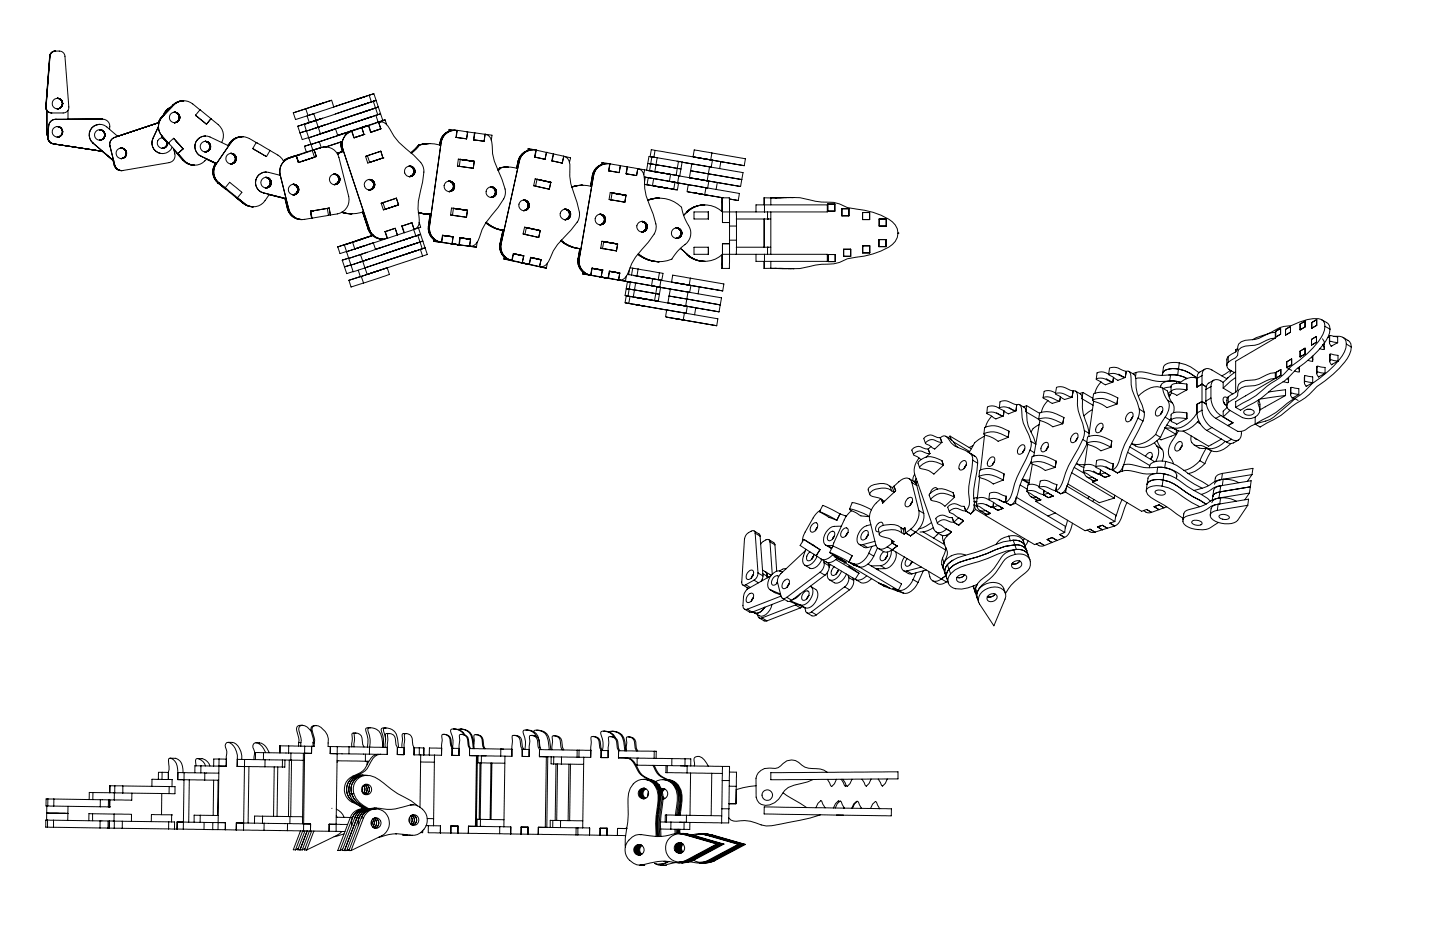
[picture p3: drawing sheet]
<svg xmlns="http://www.w3.org/2000/svg" width="432mm" height="279mm" viewBox="0 0 432 279" stroke-linecap="round" stroke-linejoin="round" font-family="sans-serif">
<g fill="none" stroke="#000" stroke-width=".3">
<path d="M14.9 16.9a1.69 1.69 0 0 1 1.7-1.6h1.2a1.69 1.69 0 0 1 1.7 1.6l1.1 15.2a1.64 1.64 0 0 1-1.7 1.8h-3.4M14.9 16.9h.1M14.9 16.9l-1.2 15.2M14.9 16.9a1.69 1.69 0 0 1 1.7-1.6 1.77 1.77 0 0 0-1.6 1.6M15 16.9l-1.2 15.2M16.7 15.3a1.77 1.77 0 0 0-1.7 1.6M13.7 32.1l.3 1-.2-1M13.7 32.1h.1M13.8 32.1a1.69 1.69 0 0 0 1.7 1.8M14 39.5l.3 1.5M14 39.5h.1M14 32.9v6.6"/>
<path d="M14 39.5l.3 1.4M14 33v6.5M14.6 37.7l-.3 3.2M16.7 35.8a2.11 2.11 0 0 0-2.1 1.9M16.7 35.8l14.1-.1a2.24 2.24 0 0 1 2 3.1M16.7 35.8h.1M17.2 29.5a1.59 1.59 0 0 1 1.6 1.5 1.59 1.59 0 0 1-1.6 1.6 1.59 1.59 0 0 0 1.5-1.6 1.59 1.59 0 0 0-1.5-1.5zM17.2 29.5a1.61 1.61 0 0 1 1.6 1.5M17.2 37.9a1.59 1.59 0 0 1 1.6 1.6 1.59 1.59 0 0 1-1.6 1.6 1.59 1.59 0 0 0 1.6-1.6 1.59 1.59 0 0 0-1.6-1.6 1.59 1.59 0 0 1 1.6 1.6 1.59 1.59 0 0 1-1.6 1.6M17.3 37.9a1.59 1.59 0 0 1 1.4 1.6 1.59 1.59 0 0 1-1.5 1.6M18.8 31a1.62 1.62 0 0 1-1.6 1.6M20.4 33.1v2.7"/>
<path d="M29.8 38.9a1.59 1.59 0 0 1 1.7 1.5 1.59 1.59 0 0 1-1.6 1.7M29.9 38.9a1.59 1.59 0 0 1 1.5 1.6 1.59 1.59 0 0 1-1.5 1.6M29.9 38.9l1 .3M29.9 38.9a1.59 1.59 0 0 1 1.5 1.6 1.59 1.59 0 0 1-1.6 1.6M30 37.3a3.2 3.2 0 0 0-3.1 2 3.2 3.2 0 0 0 .9 3.6M30.9 39.2a1.61 1.61 0 0 1 .5 1.8 1.61 1.61 0 0 1-1.5 1.1M47.5 38.1l-1.6 3.4M47.5 38l-1.7 3.5M47.7 36.7l-13.4 4.5M48.4 35.1l-.9 1.7 1-1.7M48.4 35.1h.1M48.6 35.1a4.2 4.2 0 0 0 0 5.7"/>
<path d="M48.6 35.1h.1M48.7 35.1a4.2 4.2 0 0 0-.1 5.7M48.9 34.6l-.4 .5M49 34.5l-.6 .6M49.3 33.9a3.1 3.1 0 0 1 2.2-1.8 3.2 3.2 0 0 0-2.2 1.8M49.3 33.9h.1M49.3 33.9l-.5 1.1M49.3 33.9l-.5 1M49.4 33.9a3 3 0 0 1 2-1.7 3.1 3.1 0 0 0-1.9 1.7M49.4 33.9h.1M49.4 33.9l-.3 .7M49.5 33.9l-.4 .7"/>
<path d="M51.8 31.5h.1M51.8 31.5l-.6 .7M52 31.5h.1M52 31.5a4.3 4.3 0 0 1 5.8-.3l2.2 1.7M52 31.5l-3.3 3.6M52.3 33.6a1.59 1.59 0 0 1 1.5 1.6 1.59 1.59 0 0 1-1.5 1.6 1.59 1.59 0 0 0 1.4-1.6 1.59 1.59 0 0 0-1.4-1.6zM52.4 33.6a1.59 1.59 0 0 1 1.5 1.6 1.59 1.59 0 0 1-1.5 1.6 1.59 1.59 0 0 0 1.5-1.6 1.59 1.59 0 0 0-1.5-1.6zM54.9 30.2h-.3a4.2 4.2 0 0 0-2.8 1.3M54.9 30.2h.1M55 30.2a4 4 0 0 0-3.2 1.3M55.1 30.2h-.3a4.2 4.2 0 0 0-2.8 1.3M55.1 30.2h.1"/>
<path d="M58.6 34.6l3.3 2.7M58.6 34.5l1.4-1.6 3.3 2.7M63.3 35.6a6.6 6.6 0 0 1 3.7 4.8v.9l-.5 1.4M63.3 35.6l-1.4 1.7M87.9 33.8l.7 2 3.8-1.2M89.3 37.9l.7 1.9M90 39.8l.6 2 2-.6M91.3 37.3l.6 2M91.7 32.6l7.7-2.5-11.5 3.7M91.7 32.6l-3.8 1.2M91.7 32.6l.7 2M91.9 39.3l.7 2"/>
<path d="M91.9 39.2l-1.9 .6M92.1 34.7l.6 2 2.2-.7M92.7 36.7l-3.4 1.2M93.8 36.4l3-.9zM93.9 31.9l3-1zM94.1 34.1l-1.7 .5M94.1 34.1l2 6M94.3 34l-1.9 .6M94.8 36.1l-5.5 1.8M95.1 38.2l2.3-.7-3 1M97.2 39.8l.9-.3-3 1M99.4 30.1l.7 2"/>
<path d="M100.6 38.6l.7 2M103.4 40l-7.7 2.5M105.1 39.3l-3.8 1.3M105.1 39.3l-.3 .1M105.4 39.3l-1.8 1.2-.2-.5M105.4 39.3l.7 2M105.4 39.3h.1M105.4 39.3l-2 .7M105.5 39.3h.1M105.5 39.3a4.3 4.3 0 0 0-2.7 5.4M105.5 39.3l.7 2M106.6 29.9l3-1z"/>
<path d="M107.9 31.7l2.4-.8-3 1M108.1 38.3l-3 1M108.1 38.3h.1M108.5 38.3l-3 1M108.5 33.7l-7.4 2.5M108.5 38.3l.6 2M108.7 35.9l2.9-1zM108.7 35.9l-6.6 2.2M110.2 37.6l-2.1 .7M110.5 37.6l.6 2.1M110.5 37.6h.1M110.5 37.6l-2 .7"/>
<path d="M110.6 37.6l.6 2.1 3-1.1M110.6 37.6h-.1M110.7 28.6l1.4-.5-12 3.9M110.7 28.6l-16.6 5.5M110.7 28.6l.7 2 1.4-.5M110.9 32.9l-3 1M111.9 30.4l.9-.3-12.3 4M111.9 30.4l-20.6 6.9 4.9-1.7M111.9 30.4l.7 2M112.1 28.1l2.7 8-1.4 .5M112.6 32.4l-20.7 6.9M112.6 32.4l.9-.3-4.6 1.5"/>
<path d="M112.6 32.4l.7 2M112.7 34.6l-14.6 4.8M112.7 34.6l.7 2M113.1 36.6h.2M113.3 34.4l.8-.3-1.4 .5M113.3 34.4l-17.2 5.7M113.4 36.6l-12.2 4M113.5 32.1l-.9 .3M113.5 36.6h.1M113.5 36.6l-2.9 1M113.5 36.6a2.48 2.48 0 0 1 2.8 1.2 21.6 21.6 0 0 0 7.7 8.7l2.2 2.2a4.2 4.2 0 0 1 .9 2.9l-.4 3-.7 2.8a18 18 0 0 0-.3 8.7 2.4 2.4 0 0 1-1.5 2.7M113.5 36.6l.7 2"/>
<path d="M114.2 38.6h.1M114.2 38.6l-3 1M114.2 36.5h.1M114.2 36.5l-.7 .1M115.5 36l-.7 .1M115.5 36l-2 .6M115.5 36l.5 1.4M134.5 39.4a4.2 4.2 0 0 0-2.5 3.3M134.9 38.8v.6M134.9 38.8l2 .3M134.9 38.8h-.2l-.2 .7M136.5 39.1a4.3 4.3 0 0 0-4.2 3.6"/>
<path d="M137.1 39.1a4.3 4.3 0 0 0-4.8 3.6M137.1 39.1l3.1 .4M137.1 39.1l-.4 2.1M137.1 39.1l-.3 2.1M139.9 39.5h.3M140.2 39.5l-.3 2.1M140.2 39.5l2.1 .3M142.3 39.8l-.3 2.1M142.3 39.8h.1M142.4 39.8l3.1 .5M142.4 39.8l-.3 2.1M14.3 40.9a2.13 2.13 0 0 0 1.8 2.2"/>
<path d="M14.3 40.9a2.4 2.4 0 0 0 1.9 2.2 2.14 2.14 0 0 1-1.9-2.2M14.3 40.8v.1M14.3 40.9h.1M14.3 40.9a2.14 2.14 0 0 0 1.8 2.2M16.1 43.1h.1M16.1 43.1l14.6 2.2M27.8 42.9l6.3 5.4-3.5-3M30 45.3h.4M30.3 45.3h.1M32.9 43.7l1.5 5.8M32.9 43.7h.1M33.9 48.2l.4 1.3"/>
<path d="M34.3 49.5a2.1 2.1 0 0 0 2 1.7M34.3 49.5h.1M34.3 49.5a2.11 2.11 0 0 0 2.1 1.7M34.3 41.2a2.16 2.16 0 0 0-1.4 2.5M34.3 41.2h.1M34.4 41.2a2.16 2.16 0 0 0-1.4 2.5M34.4 49.5a2.18 2.18 0 0 0 2.1 1.7M34.4 49.5h.1M35.3 40.9l-3.3-2.9a3.2 3.2 0 0 0-4.5 .4 3.2 3.2 0 0 0 .4 4.5h-.1M36.3 44.4a1.59 1.59 0 0 1 1.5 1.6 1.59 1.59 0 0 1-1.5 1.6 1.59 1.59 0 0 0 1.5-1.6 1.59 1.59 0 0 0-1.5-1.6zM36.3 44.4a1.59 1.59 0 0 1 1.6 1.6 1.59 1.59 0 0 1-1.6 1.6M36.3 44.4l1 .4"/>
<path d="M36.4 44.4a1.59 1.59 0 0 1 1.5 1.6 1.59 1.59 0 0 1-1.5 1.6M36.4 44.4a1.59 1.59 0 0 1 1.6 1.6 1.59 1.59 0 0 1-1.6 1.6M36.5 51.2h.1M37.3 44.8a1.59 1.59 0 0 1 .5 1.7 1.59 1.59 0 0 1-1.5 1.1M45.8 41.5a3.2 3.2 0 0 0 2.9 4.5M45.8 41.5h.1M45.9 41.5a3.2 3.2 0 0 0 1.5 4.3 3.2 3.2 0 0 0 4.2-1.6M48.6 40.8h.1M48.6 40.8l1.9 2.1M48.6 41.3h.2M48.6 41.3h.3M48.7 41.3h.3"/>
<path d="M48.7 41.3h.3zM48.7 46h.1M48.8 41.3l1.3 1.5a1.53 1.53 0 0 1-1.5 1.6M48.8 41.3l1.3 1.5M49 41.3a1.59 1.59 0 0 0-1.8 1.4 1.59 1.59 0 0 0 1.5 1.8 1.59 1.59 0 0 0 1.6-1.7M50.1 42.8a1.53 1.53 0 0 1-1.5 1.6M50.2 42.8a1.58 1.58 0 0 1-1.6 1.6M50.3 42.8a1.59 1.59 0 0 1-1.6 1.6M50.3 42.8a1.57 1.57 0 0 1-1.6 1.6 1.55 1.55 0 0 0 1.6-1.6zM50.5 42.9h.1M50.5 42.9l2.8 3.1M52 41.5l.2 .2"/>
<path d="M52.1 41.5l-1.6 1.4M52.1 41.5l2.8 3.1M52.1 44.7a3 3 0 0 1-.2 3.5l-1.2 .6-13.9 2.3a2.15 2.15 0 0 1-2.4-1.6M52.2 45l.9 1M52.6 42.1l2.3 2.5M53.1 46a6.6 6.6 0 0 0 5 3.5h.1M53.1 46h.1M53.3 46l1.9 2.1M54.9 44.6l-1.6 1.4M55.2 48.1a4.4 4.4 0 0 0 3.1 1.4M55.2 48.1h-.2a4.3 4.3 0 0 0 3.1 1.4M58.3 49.5h.1"/>
<path d="M60.2 46.8h.1M60.2 46.8l4.7 2.2-4.6-2.2M61.6 42.4l1.1 .4M61.6 40.8a3.2 3.2 0 0 0-3.1 2.4 3.2 3.2 0 0 0 1.7 3.6M61.6 40.8h.1M61.9 47.7l3 1.4M62 47.7a4.4 4.4 0 0 1-6.8 .4M62.1 42.5a1.6 1.6 0 0 1 .8 1.7 1.6 1.6 0 0 1-1.4 1.3M62.1 42.5l-.6-.1a1.59 1.59 0 0 1 1.4 1.6 1.59 1.59 0 0 1-1.4 1.5M62.1 42.5a1.6 1.6 0 0 1 .9 1.8 1.6 1.6 0 0 1-1.5 1.2M62.3 42.5l-.7-.1 1.1 .4M62.3 42.5a1.6 1.6 0 0 1 .8 1.8 1.6 1.6 0 0 1-1.5 1.2 1.6 1.6 0 0 0 1.5-1 1.6 1.6 0 0 0-.4-1.7"/>
<path d="M62.7 42.8a1.59 1.59 0 0 1 .3 1.7 1.59 1.59 0 0 1-1.4 1M64.5 49.2h.1M64.6 49.2a4.2 4.2 0 0 0 .8 5.7M64.7 49l-.2 .2M64.8 49.2a4.2 4.2 0 0 0 .9 5.7M65.4 54.9l7.6 6.1M65.4 54.9h.3M65.4 54.9l2.2 1.7M65.5 54.7l-.1 .2M65.7 54.9l2.2 1.7M67.5 56.3l1.4-1.7 3.6 3M67.8 56.6h.1"/>
<path d="M67.9 56.6l.1 .1-.5-.4 3.7 3M68.5 43.7l-5.5-2.6a3.2 3.2 0 0 0-4.3 1.5 3.2 3.2 0 0 0 1.6 4.2M68.9 42.8l-.5 .8 .5-.8M68.9 42.8h.1M69.1 46a1.6 1.6 0 0 1 1.5 1.6 1.6 1.6 0 0 1-1.5 1.5M69.2 46l.5 .1M69.2 46a1.6 1.6 0 0 1 1.4 1.6 1.6 1.6 0 0 1-1.4 1.5M69.2 42.8h.1M69.2 42.8a4.2 4.2 0 0 1 5.6-1.2l2.4 1.3M69.2 42.8l-4.4 6.4M69.3 46a1.59 1.59 0 0 1 1.5 1.6 1.59 1.59 0 0 1-1.5 1.5 1.59 1.59 0 0 0 1.5-1.5 1.59 1.59 0 0 0-1.5-1.6zM69.7 46.1a1.6 1.6 0 0 1 .9 1.7 1.6 1.6 0 0 1-1.4 1.3"/>
<path d="M70.8 59.3h.1M70.9 59.3a6.7 6.7 0 0 0 4.9 2.7M71.1 59.3h.1M71.1 59.3l2.2 1.7M72.4 41h-.2a4.3 4.3 0 0 0-3.3 1.8M72.4 41h.1M72.5 57.6h.1M72.5 41h-.3a4.3 4.3 0 0 0-3.3 1.8M72.5 57.7l-1.3 1.6M72.7 41h.1M72.7 41h-.2a4.3 4.3 0 0 0-3.3 1.8M75.8 44.6l1.1-1.9 4 2.4"/>
<path d="M75.8 44.6l4.1 2.3zM79 57.8h.1M79 57.8l6.8 1.7M79.6 53.2a1.59 1.59 0 0 1 1.5 1.5 1.59 1.59 0 0 1-1.4 1.6M79.6 53.2l.8 .2M79.8 51.6a3.2 3.2 0 0 0-3.2 2.8 3.2 3.2 0 0 0 2.4 3.4M79.8 53.2a1.59 1.59 0 0 1 1.6 1.6 1.59 1.59 0 0 1-1.6 1.5 1.59 1.59 0 0 0 1.6-1.5 1.59 1.59 0 0 0-1.6-1.6zM79.8 51.6h.1M79.9 53.2a1.6 1.6 0 0 1 1.2 1.7 1.6 1.6 0 0 1-1.5 1.4M79.9 47l1.1-1.9a7.1 7.1 0 0 1 4.1 3.3M80.4 53.4a1.6 1.6 0 0 1 .6 1.7 1.6 1.6 0 0 1-1.4 1.2M80.4 53.4a1.59 1.59 0 0 1 .6 1.8 1.59 1.59 0 0 1-1.4 1.1"/>
<path d="M80.7 58.3l5.1 1.3M80.8 58.3a5.9 5.9 0 0 1-4.2 3.6 4.2 4.2 0 0 1-3.3-.9M80.9 45.1h.1M84 52.4l2.6 10.2M84 52.6l-3.4-.9a3.2 3.2 0 0 0-3.9 2.3 3.2 3.2 0 0 0 2.3 3.8M85.5 59.5l.7 3.1M86.4 47.4h.4M86.5 47.4l-1.5 .8M86.5 47.4v.1M86.8 47.4a4.2 4.2 0 0 0-2.8 5M87.9 55.2a1.6 1.6 0 0 1 1.4 1.6 1.6 1.6 0 0 1-1.4 1.6M88 55.2a1.59 1.59 0 0 1 1.6 1.6 1.59 1.59 0 0 1-1.6 1.6 1.59 1.59 0 0 0 1.6-1.6 1.59 1.59 0 0 0-1.6-1.6z"/>
<path d="M88.4 46.7h.1M88.5 46.7l-2.1 .7M88.8 46.7h.1M88.8 46.7l-2 .7M88.8 46.7l.7 2M88.9 46.7l.7 2 4.7-1.6M89.5 46.5h.1M89.5 46.5l-.7 .2M89.6 48.7h-.1M91.3 43.9l.6 1.7M92.6 41.3l1.2 3.7-5.4 1.7M93.2 43.2l-1.9 .7"/>
<path d="M93.2 43.3l-1.9 .6M93.6 45.1h.1M93.6 45.1l-4.7 1.6 .8-.3M93.6 45.1l.7 2 .6-.2M94.2 44.9h.1M94.2 44.9l-.6 .2M94.2 44.9l.7 2M94.3 47.1l-4.8 1.6M94.9 46.9l-.7 .2M95.7 42.5l-2.5 .8M95.7 42.5l.6 1.7M96.1 40.1l4.5-1.5-8 2.7"/>
<path d="M96.1 44.3h.1M96.1 40.1l-3.5 1.2M96.2 44.3a4.2 4.2 0 0 1 5.4 2.9l3 11.7a4.3 4.3 0 0 1-3.5 5.2l-2 .4M96.2 44.3l-2 .6M97.5 44l-1.3 .3M97.5 44h.1M100.2 52.2a1.6 1.6 0 0 1 1.4 1.6 1.6 1.6 0 0 1-1.4 1.6M100.2 52.2h.1M100.3 52.2a1.59 1.59 0 0 1 1.6 1.6 1.59 1.59 0 0 1-1.6 1.6M100.3 52.2a1.58 1.58 0 0 1 1.3 1.6 1.58 1.58 0 0 1-1.4 1.6M101.2 45.9h.1M101.2 45.9l-.1 .2"/>
<path d="M101.2 45.9v.2M101.3 40.6l-8.1 2.7M101.5 45.9h.1M101.5 45.9l-.2 .4M102.3 42.5l.1 2.2M102.4 44.7h.1M102.4 44.7l.3 .7M102.7 40.1l-1.5 .5M102.7 42.4l-5.1 1.7 5.1-1.7M102.7 40.1l-1.4 .5M102.8 44.7l8 24.1M102.8 44.7h.1"/>
<path d="M103 45.3l-1.8 .6M103 45.4l-1.5 .5M103.6 40.6l-.2 .1a4.2 4.2 0 0 0-.6 4M109.1 40.3l-2.9 1M109.1 40.3h.1M109.6 46.9l.7 2M110.2 46.7l.6 2 4-1.4M110.6 56.9a1.58 1.58 0 0 0 1.5-1.5 1.58 1.58 0 0 0-1.4-1.6 1.59 1.59 0 0 1 1.7 1.5 1.59 1.59 0 0 1-1.6 1.7M110.7 53.8a1.58 1.58 0 0 1 1.4 1.6 1.58 1.58 0 0 1-1.4 1.5 1.59 1.59 0 0 0 1.4-1.5 1.59 1.59 0 0 0-1.4-1.6zM110.8 53.8a1.59 1.59 0 0 1 1.6 1.6 1.59 1.59 0 0 1-1.6 1.6M111 53.8a1.6 1.6 0 0 1 1.4 1.7 1.6 1.6 0 0 1-1.6 1.5M114.2 45.3l-4.6 1.6 .7-.3-.1 .1"/>
<path d="M114.2 45.3l.6 2M114.2 45.3l-4 1.4M114.8 47.3l-4.5 1.6M114.8 47.3h.1M114.8 47.3l-4 1.4M118.9 59.4l-4.6 1.5M118.9 59.4l.6 2M118.9 59.4l-4.1 1.3M122.7 49.8a1.6 1.6 0 0 1 1.4 1.6 1.6 1.6 0 0 1-1.4 1.6M122.7 49.8a1.58 1.58 0 0 1 1.4 1.6 1.58 1.58 0 0 1-1.4 1.6M122.7 49.8a1.6 1.6 0 0 1 1.5 1.6 1.6 1.6 0 0 1-1.5 1.6M122.8 49.8a1.59 1.59 0 0 1 1.6 1.6 1.59 1.59 0 0 1-1.6 1.6"/>
<path d="M122.8 49.8a1.59 1.59 0 0 1 1.6 1.6 1.59 1.59 0 0 1-1.6 1.6 1.59 1.59 0 0 0 1.6-1.6 1.59 1.59 0 0 0-1.6-1.6zM125.5 43.5l-2.3 2.3 2.4-2.3M125.5 43.5h.1M125.8 43.5l-2.4 2.4 2.4-2.4M125.8 43.5h.1M125.8 43.5a10.4 10.4 0 0 1 6.4 .1M128.5 43l-3 .5M128.5 43h.1M128.6 43l-3 .5M128.8 43h.1M128.8 43l-3 .5M131.9 42.7h.1"/>
<path d="M132 42.7l-.1 .8M132.3 42.7h.1M132.3 42.7l-3.5 25.2M134.5 54.3a1.58 1.58 0 0 1 1.5 1.6 1.58 1.58 0 0 1-1.5 1.5M134.6 54.3a1.58 1.58 0 0 1 1.4 1.6 1.58 1.58 0 0 1-1.4 1.5M134.7 54.3a1.59 1.59 0 0 1 1.6 1.6 1.59 1.59 0 0 1-1.6 1.6M136.8 41.2l3.1 .4zM137.7 49.9h.2l-.7-.1 4.7 .6M137.7 49.9l4.2 .5M138 47.8l-.3 2.1M138 47.8l4.2 .6M138.1 47.8l3.8 .6"/>
<path d="M142 41.9l3.2 .5zM142.2 48.4l-4.8-.7-.2 2.1M142.2 48.4l-.3 2M145.4 40.3h.1M145.5 40.3a2.4 2.4 0 0 1 2 2.2 17.5 17.5 0 0 0 1.9 8.6 15.3 15.3 0 0 1 2.2 6.3l-.3 1.5a16 16 0 0 1-3.8 5.6 17.6 17.6 0 0 0-4.1 7.6 2.45 2.45 0 0 1-2.6 1.7M145.5 40.3l-.3 2.1M145.5 40.3l2 .2-.2 1.6M147.1 56a1.59 1.59 0 0 1 1.5 1.6 1.59 1.59 0 0 1-1.4 1.6M147.1 56a1.59 1.59 0 0 1 1.5 1.6 1.59 1.59 0 0 1-1.5 1.6M147.1 56a1.6 1.6 0 0 1 1.5 1.6 1.6 1.6 0 0 1-1.5 1.6M147.2 56a1.59 1.59 0 0 1 1.7 1.6 1.59 1.59 0 0 1-1.7 1.6M147.3 56a1.59 1.59 0 0 1 1.6 1.6 1.59 1.59 0 0 1-1.6 1.6 1.59 1.59 0 0 0 1.6-1.6 1.59 1.59 0 0 0-1.6-1.6z"/>
<path d="M147.6 56.1a1.59 1.59 0 0 1 1 1.7 1.59 1.59 0 0 1-1.5 1.4M149.9 50.3l-.6 .6M149.9 50.3h.1M150 50.3l-.7 .6M150.2 50.3h.1M150.2 50.3l-.8 .8zM150.2 50.3a9.2 9.2 0 0 1 5 .3M151.9 50.1l-2 .2M152 50.1l-2 .2M152.2 50.1h.1M152.2 50.1l-2 .2M155.4 48.3a4.2 4.2 0 0 1 2.9-3.2 4.2 4.2 0 0 0-2.9 3.2"/>
<path d="M155.4 48.3l-.5 2.1 .5-2.1M155.4 48.3h.1M155.7 48.3h.1M155.7 48.3l-5.5 24.8M155.8 48.3l-5.5 24.8M157 60a1.6 1.6 0 0 1 1.4 1.6 1.6 1.6 0 0 1-1.4 1.5M157 60l.4 .1M158.7 44.6h-.3l-.2 .6M158.7 44.6l-.1 .5M158.7 44.6l1.8 .4M159.9 44.9a4.2 4.2 0 0 0-4.2 3.4M160.3 47.1l3.1 .7"/>
<path d="M160.6 55.8h.2l-.8-.1 4.7 1M160.6 55.8l4.1 .9M160.8 45a4.2 4.2 0 0 0-5 3.3M160.8 45l3.1 .7M160.8 45l-.5 2.1M160.8 45l-.4 2.1M161.2 53.8l3.6 .8M163.9 45.7h.1M163.9 45.7l2 .4-.4 2.1M163.9 45.7l-.5 2.1M165.1 54.6h.1M165.2 54.6l-4.7-1-.5 2.1"/>
<path d="M165.2 54.6l-.5 2.1M165.2 54.6l-4.2-.9-.4 2.1M165.5 48.2l3.1 .7M165.9 46.1l.1 .1M166 46.1l3.1 .7M166 46.1l-.4 2.1M169 46.8h.1M169.1 46.8a2.81 2.81 0 0 1 1.8 3.6v2.4l.3 2.3a39 39 0 0 1 2.6 9.3l-.3 1.5a18.2 18.2 0 0 1-4.3 5.2 17.2 17.2 0 0 0-4.7 7.4 2.38 2.38 0 0 1-2.7 1.4M169.1 46.8l-.5 2.1M169.1 46.8l2 .5-.4 1.5M174.5 55.5l-3 .5 3.1-.5M174.7 55.5l-3.2 .6a9.9 9.9 0 0 1 5.9-.2"/>
<path d="M174.7 55.5h.1M177.7 52.6l-.6 3.2M178 52.6h.1M178 52.6l-4.3 25M178.7 50.4l1.7-1.1-.3 .1a4.5 4.5 0 0 0-2.5 3.2l.2-.8zM180.8 48.8h-.3l-.2 .7M180.8 48.8l-.1 .5M180.8 48.8l1.9 .3M182.1 49.1a4.2 4.2 0 0 0-4.1 3.5M182.1 49.1h.1M182.5 51.2l3.2 .6zM182.9 49.1a4.3 4.3 0 0 0-4.9 3.5"/>
<path d="M182.9 49.1h.1M182.9 49.1l3.1 .6M182.9 49.1l-.4 2.1M183.2 59.9h.2l-.8-.1 4.8 .8M183.2 59.9l4.2 .7M183.7 57.9l3.7 .6-3.7-.6M186 49.7h.1M186 49.7l2.1 .3M186 49.7l-.3 2.1M187.7 58.5h.1M187.7 58.5l-4.7-.8-.4 2.1M187.7 58.5l-.3 2.1"/>
<path d="M187.7 58.5l-4.1-.7-.4 2.1M187.7 52.1l3.2 .5M188.1 50l-.4 2.1M188.1 50h.1M188.2 50l3 .6M188.2 50l-.4 2.1M191.2 50.6h.1M191.2 50.6a2.43 2.43 0 0 1 2 2.3 18.4 18.4 0 0 0 1.6 8.6 17.8 17.8 0 0 1 2 6.4l-.4 1.9a43.6 43.6 0 0 1-5.8 7.3l-1.2 2a8.3 8.3 0 0 1-2.4 4.6l-1.5 .2M191.2 50.6l2.1 .3M191.2 50.6l-.3 2M193.2 53.1l.9 .1h-.5M193.2 53l7.5 1.4"/>
<path d="M193.2 55.2l2.5 .4M193.3 50.9l7.8 1.4M193.3 50.9l-.3 1.5M193.5 53.2l-.2 1.4M193.7 55.4l9.4 1.5-1.1-.2M194.3 49l.8 .1M194.4 51.2l2.4 .4M194.6 46.9l-.7 4.2M194.7 46.9l1.7 .3M194.7 49.1h.4M195.1 49.1l1.6 .3M195.4 51.3l2.4 .5"/>
<path d="M195.7 55.6l6.3 1.1M196 53.6l6.4 1M196 53.6l-1.6-.3-.4 2.1M196 53.6l-.3 2M196.1 55.8l3.1 .5zM196.4 45.1l-.3 2.1-1.2-.2h.2M196.4 45.1l17.2 2.9M196.4 45.1l-1.1-.2-.4 2.1M196.7 49.4l-.3 2.1 6.3 1.1M196.7 49.4l6.4 1.1M196.8 51.6h.1M197.1 47.3l6.3 1.1"/>
<path d="M197.1 47.3l-1.6-.3-.7 4.2M197.1 47.3l-.4 2.1M197.1 55.9l3.1 .5zM197.4 59.4h.1M197.4 59.4l-3.2 .6 2.2-.6h1.2M197.7 59.4h-1.1l-2.4 .6a9.5 9.5 0 0 1 10.2 2.1 16.6 16.6 0 0 0 2.4 6.2 4.3 4.3 0 0 1-2 5.5l-1.6 1.5-1.7 2.4a9.6 9.6 0 0 1-10.1-1.6 9.7 9.7 0 0 0 6.3 2.4M197.7 59.4h.1M197.8 51.7l3.1 .5zM200.6 54.4l2.6 .4-2.5-.4M201.1 52.3l2.5 .4M201.1 52.3l-.4 2.1M202 54.6l4.4 .8"/>
<path d="M202.4 54.6l1 .2-.3 2.1M202.4 54.6l-.4 2.1M202.7 52.6l1.1 .1h-.2M202.8 54.8h.4M203 48.4l.9 .1M203.1 50.5l1.1 .2M203.1 50.5l-.4 2.1M203.4 48.4l1.1 .2M203.4 48.4l-.3 2.1M203.6 52.7l-.4 2.1M204.5 48.6l2.9 .5M204.5 48.6l-.7 4.2 8.7 1.5"/>
<path d="M206.4 55.4l5.3 .9M206.4 55.4l-.4 2.1M207.1 51.2l15.3 2.6M207.1 51.2l-.4 2.1M208.6 57.9l3.1 .6zM209.3 53.8l-2.5-.5 5.3 .9M209.4 53.7l3 .6zM210.4 47.5l3.1 .5zM210.4 47.5l-2.6-.5 5.3 .9M211.3 58.3l-5.2-.8 10.6 1.8M211.3 58.3l5.5 1M211.7 56.3l10 1.7-.3 2.1-2.7-.4"/>
<path d="M211.7 56.3l-.4 2M212.5 54.3l-.3 2.1-8.7-1.5M212.5 54.3l2.6 .4-.4 2.1M212.8 50l-5.3-.9-.4 2.1M212.8 50l-.7 4.2M212.8 50l10 1.8-.4 2M213.1 47.9l10.1 1.8M213.5 45.9l-5.3-1-.4 2.1M213.5 45.9l-.4 2M213.5 45.9l10 1.7-.3 2.1M213.6 48l-.3 2.1-8.8-1.5M213.6 48l2.5 .5"/>
<path d="M216.1 48.5l-.3 2.1M216.1 48.5l7.1 1.2M216.6 59.3v4.2M222.4 53.8l-.3 2.1-10-1.7M229.2 59.3l-.1 2.1M229.2 59.3v2.1M229.2 59.3h1.9M231.1 59.3l2.9 .1a21.8 21.8 0 0 1 10.5 .9l1.8 .3a12.2 12.2 0 0 1 7.8 1.6 32.9 32.9 0 0 1 12.4 3.5 5 5 0 0 1 2.8 4.2M231.1 59.3h.1M231.1 59.3v2.1M231.1 59.3h1.7M236 59.2l-3.5 .1"/>
<path d="M236.3 59.2l1.6 .1M238 59.2h.1M73 61a4.1 4.1 0 0 0 2.7 1M73 61h.3M73.3 61a4.1 4.1 0 0 0 2.7 1M75.7 62h.1M86.2 62.6a4.3 4.3 0 0 0 4.1 3.2M86.2 62.6h.1M86.2 62.6a4.3 4.3 0 0 0 4.3 3.2M86.6 62.6a4.2 4.2 0 0 0 4.8 3.2l2.1-.4M86.6 62.6h-.1a4.3 4.3 0 0 0 4.1 3.2M90.3 65.8h.1"/>
<path d="M90.6 65.8h.1M93.1 63.3l.4 2.1M93.2 63.3l.4 2.1M93.5 65.4h.1M93.9 63.2h.1M93.9 63.2l-.8 .1M98 62.5h.1M98.1 62.5l-4.9 .8 .8-.1M98.1 62.5l.4 2.1M98.4 64.6l-4.8 .8M98.7 62.4l-.7 .1M98.7 62.4l.4 2.1"/>
<path d="M98.7 62.4l-5.6 .9M99.1 64.5l-.7 .1M101.3 74l.7 2 1.9-.6M103.3 73.4l.6 2.1M103.9 75.5l.7 2M104.6 77.5l.6 1.9M104.6 77.4l-2 .6 1.4 4 1.9-.6M105 72.8l-3.7 1.2M105.2 79.4l.7 2.1 3.5-1.2M105.2 64.1l-2.8-.4 3 .4M105.2 64.1h.1M105.2 79.4l-1.9 .6"/>
<path d="M105.5 64.1h.1M105.7 72.6l.7 2M105.8 72.6l3-1zM106.4 74.6l-2.5 .9M107.3 72l2.9-1zM108.1 76.3l-3.5 1.2M108.1 76.3l.7 2M108.4 78.4l2.4-.8-3 1M108.7 63.5l1.8 5.3M108.8 78.3l-3.6 1.1M108.8 78.3l.6 2M109 63.5a9.5 9.5 0 0 1-6.4 .1l2.9 .5"/>
<path d="M109.4 73.6l-3 1 2.1-.7M110.1 75.6l-5.5 1.9M110.4 68.8l1.2 1.8-10.3 3.4M110.4 68.8h.1M110.5 68.8l1.2 1.8M110.8 68.8a4.1 4.1 0 0 0 4 2.8M110.8 68.8h.1M110.8 68.8a4.2 4.2 0 0 0 5.3 2.6l-.7-1.9M111.9 70.8l1.4 .7 1.2 .1-1.4-.2M112 70.5l-8.7 2.9 2.4-.8M112 70.6l-6.3 2M112.6 74.8l-.7-2-8 2.7"/>
<path d="M113.9 71.6l.2 .5M114.1 74.3l-1.5 .4 1.2-.3M114.1 72.1l-7.7 2.5M114.3 60.9l.7 2 4.5-1.5M114.8 60.7h.2l-.7 .2M114.8 60.7l.7 2 4-1.3M115.5 69.4h.1M115.5 69.4l.7 2 3-1M115.9 71.5l-1.8 .6M118.5 68.4l-3 1M118.5 68.4l.7 2M119.1 70.4h.1"/>
<path d="M119.5 61.4h.1M120.5 67.8l.6 2-1.9 .6M120.6 67.8l.1-.1zM120.6 67.8l.6 2 3-1M121.3 71.9l2.3-.8-3 1M122 76.1l3-1zM122 76.1l-6.6 2.1M123.5 66.8l-2.9 1M123.5 66.8l.7 2M123.5 66.8l-3 1M124 68.8l.7 1.9 1.4-.4M124.1 68.8h.1"/>
<path d="M124.3 73.1l-3.1 1M125.3 70.6l.8-.3-12.2 4M125.3 70.6l-17.2 5.7M125.3 70.6l1.3 4M125.4 63.7l3.2 .5M125.4 63.8l3.1 .4M125.5 68.3l.6 2M125.7 66.7l.5 1.4-2 .7M125.9 72.6l-17.1 5.7M125.9 72.6l.9-.3-12.3 4.1M126 74.8l-16.4 5.4M126 74.8l.7 2"/>
<path d="M126.1 70.3l1.4 4M126.6 74.6l-17.2 5.7M126.7 76.8l-16.6 5.5M126.8 72.3l-.9 .3M127.5 74.3l-1.5 .5M127.5 74.3l.6 2-1.4 .5M127.5 74.3l-.9 .3M128.4 67.9a4.1 4.1 0 0 0 1.7 3.9 4.2 4.2 0 0 1-1.6-3.9M128.4 67.9l.6-3.7-.5 3.7M128.4 67.9h.1M128.5 64.2h.1M128.8 64.2h.1"/>
<path d="M128.8 64.2l-3.4-.5 1.8 .4 2.1 .1M128.8 67.9a4.3 4.3 0 0 0 3.6 4.7M128.8 67.9h.1M128.8 67.9a4.2 4.2 0 0 0 3.6 4.7M130 72.4l5.2 .7M130 72.4h.3M130.1 71.5l-.1 .9M130.3 72.4l2.1 .2M130.4 71.8l-.1 .6M131.9 72.6h.2M132.4 72.6h.1M132.4 72.6l3.2 .5"/>
<path d="M132.8 70.6l3.1 .4M132.8 70.6l-.4 2M132.8 70.6l-.3 2M132.9 70.6l2.6 .4M135.2 73.1l2.1 .3M135.2 73.1h.1M135.4 62.4l-.3 2.1M135.4 62.4l4.8 .6M135.5 73.1h.1M135.5 73.1l2.2 .3M135.7 64.6h.2l-.8-.1 4.8 .6M135.7 64.6l4.2 .5"/>
<path d="M135.8 71h.1M135.9 71l-.3 2.1M136 62.4l4.2 .6M136 62.4l-.3 2.2M136.1 62.5l3.7 .5M137.3 73.4l5.6 .7M137.3 73.4h.1M137.6 73.4h.1M137.7 73.4l3.1 .4M138 71.3l-.4 2.1M138 71.3l-.3 2.1M138 71.3l3.1 .4"/>
<path d="M138.1 71.3l2.7 .4M140.2 63l-.3 2.1M140.4 73.8h.1M140.8 73.8h.1M140.8 73.8h.3M141.1 71.7h.1M141.1 71.7l-.3 2.1M141.1 73.8h.1M142.6 74.1h.3M143.1 72.6l-.2 1.5M145.7 66.8a9.2 9.2 0 0 0 5.4 2.3M145.8 66.6a9.4 9.4 0 0 0 5.3 2.4"/>
<path d="M145.8 66.6a9.5 9.5 0 0 0 5.3 2.4M149.9 73.1h.1M149.9 73.1a4.3 4.3 0 0 0 1.3 4M149.9 73.1a4.2 4.2 0 0 0 1.3 4M150.2 73.1a4.2 4.2 0 0 0 3.3 5M150.2 73.1h.1M150.3 73.1a4.3 4.3 0 0 0 3.2 5M150.8 69l-.9 4.1M151.1 77.6l2.1 .5M151.1 77.6h.3M151.3 76.8l-.2 .8M151.4 77.6l2.1 .5"/>
<path d="M151.5 77.1l-.1 .5M152.9 78l.2 .1M153.1 78.1l3.1 .7M153.1 78.1h.1M153.5 78.1h.1M153.5 78.1l3.1 .7M153.9 76l-.4 2.1M154 76h.1M154 76l-.4 2.1M154 76l3.1 .7M154 76.1l3 .6M154.1 76.1l2.6 .6"/>
<path d="M156.2 78.8l7.6 1.6M156.2 78.8l2.1 .4M156.6 78.8h.1M156.6 78.8l2.1 .4M156.6 78.8l2 .4M157 76.7h.1M157.1 76.7l-.5 2.1M157.4 70.3h.2l-.8-.2 4.7 1.1M157.4 60.1a1.6 1.6 0 0 1 1 1.7 1.6 1.6 0 0 1-1.4 1.3M157.4 70.3l4.1 .9M157.7 60.1l-.6-.1a1.59 1.59 0 0 1 1.6 1.6 1.59 1.59 0 0 1-1.6 1.5M157.7 60.1a1.59 1.59 0 0 1 1 1.7 1.59 1.59 0 0 1-1.6 1.3"/>
<path d="M157.7 60.1a1.6 1.6 0 0 1 .9 1.8 1.6 1.6 0 0 1-1.5 1.2M157.8 68.2l-.4 2.1M157.8 68.2l4.2 .9M158 68.3l3.6 .8M158.3 79.2h.1M158.6 79.2h.1M158.7 79.2l3.1 .7M159.1 77.2l-.5 2M159.1 77.2l3.1 .7M159.3 77.3l2.6 .6M161.4 79.9h.1M161.7 79.9h.1"/>
<path d="M161.7 79.9l2.1 .5M161.7 79.9h.6M162 69.1l-4.7-1-.5 2M162 69.1l-.5 2.1M162.2 77.9h.1M162.2 77.9l-3-.7-.4 2M162.2 77.9l-.4 2M162.3 80h.1M164.1 78.9l-.3 1.5M168.1 72.1a9.6 9.6 0 0 0 6.1 2.5 9.6 9.6 0 0 1-6.1-2.5zM168.3 71.9l.1 .2M168.3 72.1h.1"/>
<path d="M168.4 72.1a9.4 9.4 0 0 0 5.8 2.4 9.3 9.3 0 0 1-5.8-2.4zM169.4 62.7a1.6 1.6 0 0 1 1.4 1.6 1.6 1.6 0 0 1-1.4 1.6 1.6 1.6 0 0 0 1.4-1.6 1.6 1.6 0 0 0-1.4-1.6zM169.4 62.7a1.58 1.58 0 0 1 1.4 1.6 1.58 1.58 0 0 1-1.4 1.6M169.4 62.7a1.6 1.6 0 0 1 1.4 1.6 1.6 1.6 0 0 1-1.4 1.6M169.5 62.7a1.59 1.59 0 0 1 1.6 1.6 1.59 1.59 0 0 1-1.6 1.6 1.59 1.59 0 0 0 1.6-1.6 1.59 1.59 0 0 0-1.6-1.6zM173.3 77.6h.1M173.4 77.6a4.2 4.2 0 0 0 1.4 4 4 4 0 0 1-1.4-4zM173.7 77.6a4.2 4.2 0 0 0 3.4 4.9M173.7 77.6h.1M173.7 77.6a4.2 4.2 0 0 0 3.5 4.9M173.8 74.5l-.5 3.1M173.9 74.5l-.5 3.1"/>
<path d="M179.8 64.2a1.58 1.58 0 0 1 1.5 1.6 1.58 1.58 0 0 1-1.5 1.6M180 64.2a1.59 1.59 0 0 1 1.5 1.6 1.59 1.59 0 0 1-1.6 1.6 1.58 1.58 0 0 0 1.4-1.6 1.58 1.58 0 0 0-1.4-1.6M180 64.2a1.59 1.59 0 0 1 1.6 1.6 1.59 1.59 0 0 1-1.6 1.6 1.59 1.59 0 0 0 1.6-1.6 1.59 1.59 0 0 0-1.6-1.6zM180.7 74.5h.1l-.7-.1 4.8 .8M180.7 74.5l4.2 .7M181.2 72.5l3.7 .6M185.2 73.1h.1M185.2 73.1l-4.7-.8-.4 2.1M185.2 73.1l-.3 2.1M185.2 73.1l-4.2-.7-.3 2.1M192.4 66.4a1.58 1.58 0 0 1 1.4 1.6 1.58 1.58 0 0 1-1.4 1.5 1.58 1.58 0 0 0 1.4-1.5 1.58 1.58 0 0 0-1.4-1.6zM192.5 66.4a1.59 1.59 0 0 1 1.6 1.5 1.59 1.59 0 0 1-1.6 1.6 1.59 1.59 0 0 0 1.6-1.6 1.59 1.59 0 0 0-1.6-1.5z"/>
<path d="M192.8 66.4a1.58 1.58 0 0 1 1.3 1.7 1.58 1.58 0 0 1-1.6 1.4M197.4 78.5h.1M197.4 78.5a9.6 9.6 0 0 1-6.1-2.3 9.8 9.8 0 0 0 6.3 2.3M197.7 78.5h.1M202.7 68.3a1.59 1.59 0 0 1 1.5 1.6 1.59 1.59 0 0 1-1.5 1.6M202.8 68.3a1.59 1.59 0 0 1 1.4 1.6 1.59 1.59 0 0 1-1.4 1.6M202.9 68.3a1.59 1.59 0 0 1 1.6 1.6 1.59 1.59 0 0 1-1.6 1.6 1.59 1.59 0 0 0 1.6-1.6 1.59 1.59 0 0 0-1.6-1.6zM205.8 63.5a7.7 7.7 0 0 1 5.3-2.1 7.8 7.8 0 0 0-5.3 2.1zM205.8 76.2a7.8 7.8 0 0 0 5.3 2.2 7.6 7.6 0 0 1-5.3-2.2zM206 76.2l-1.9-1.7 2 1.7M206 76.2a7.7 7.7 0 0 0 5.3 2.2M206 76.2h.1"/>
<path d="M206 63.5h.1M206 63.5l-1 1M206.1 63.5a7.7 7.7 0 0 1 10.5 0M206.1 76.2a7.7 7.7 0 0 0 10.5 0M206.1 63.5l-1.1 1M208.1 74.1h4.3v2.1h-4.3zM208.1 63.5h4.3v2.2h-4.3zM211.1 78.4h.1M211.1 61.4h.1M211.3 61.4a7.6 7.6 0 0 0-5.3 2.1M211.3 78.4h.1M211.3 61.4h.1"/>
<path d="M216.4 63.3l.1-4h2.2v21.2h-2.2l-.1-4M216.6 76.2v4.3M216.6 76.2h4.2M216.6 63.5h4.2M216.6 63.5v3.2h2.2M218.8 67.8h2M218.8 73.1h-2.2v3.1M218.8 72h2M220.8 63.5v4.3M220.8 74.1h9.4M220.8 76.2h5.7M220.8 63.5h5.7"/>
<path d="M220.8 65.7h9.4M220.8 72v4.2M220.8 67.8v4.2M229.1 78.4l.1 2.1M229.1 65.7v8.4M229.2 65.7v8.4M229.2 78.4v2.1M229.2 76.2h18.9v2.2h-18.9M229.2 76.2h-2.5v2.2h2.5M229.2 61.4h18.9v2.1h-18.9M229.2 61.4h-2.5v2.1h2.5M229.2 61.4v2.1"/>
<path d="M229.2 76.2v2.2M230.2 74.1h.9M230.2 74.1h.1M230.2 65.7h.1M230.2 65.7h.9M230.2 63.5v2.2M230.2 74.1v2.1M231.1 63.5v12.7M231.1 78.4v2.1M248.2 61.2h2.1v2.1h-2.1zM248.3 76.3h2.1v2.1h-2.1zM252.4 62.6h2.2v2.1h-2.2z"/>
<path d="M253 74.7h2.1v2.1h-2.1zM258.7 63.7h2.1v2.1h-2.1zM258.7 73.7h2.1v2.1h-2.1zM263.6 71.8h2.1v2.1h-2.1zM263.6 65.7h2.1v2.1h-2.1zM269.3 69.9a5 5 0 0 1-2.8 4.2 24.3 24.3 0 0 1-9.8 3l-2.6 .5a12.8 12.8 0 0 1-7.8 1.6l-1.8 .3a23 23 0 0 1-10.5 .9l-2.9 .1M269.3 69.9h.1M104.6 84l.7 2 3.7-1.2M107.4 81l.7 1.9M108.1 82.9l-3.5 1.1M108.3 82.9l-3.7 1.1M108.3 82.9l.7 1.9"/>
<path d="M109.4 80.3l.7 2M110.1 82.3l-2 .6M110.6 82.1l3-1zM113.7 81l2.4-.7-7.8 2.6M116.1 80.3l.7 2-7.8 2.5M174.7 82.1l2.4 .4M174.9 81.4l-.2 .7M175.1 81.6l-.1 .5h-.3M176.6 82.4l.2 .1M176.8 82.5h.1M176.8 82.5l3.1 .5M177.1 82.5h.1"/>
<path d="M177.2 82.5l3.1 .5M177.5 80.4l-.4 2.1M177.5 80.4h.1M177.6 80.4l3 .6M177.6 80.4l-.4 2.1M179.9 83l8.8 1.5h-.5M179.9 83h.1M180.3 83l2.1 .4M180.6 81h.1M180.6 81l-.3 2M182 83.4h.1M182.4 83.4h.1"/>
<path d="M182.4 83.4l3.1 .5M182.7 81.3l-.4 2.1M182.7 81.3h.1M182.8 81.3l3 .5M182.8 81.3l-.4 2.1M182.9 81.4l2.9 .4M185.1 83.9h.1M185.5 83.9l.4 .1M185.5 83.9l2 .4M185.5 81.8l-2.6-.4 2.6 .4M185.8 81.8h.1M185.8 81.8l-.3 2.1"/>
<path d="M187.5 88.6l.9 .2M187.5 84.3l7.9 1.4M187.8 82.8l-.3 1.5M187.9 86.5l.7 .2-.3-.1M188.1 82.2l7.6 1.4M188.1 84.5l-.7 4.1M188.6 90.9l-1.2-.1 12.5 2.1M188.6 90.9l17.1 3 .4-2.1M188.7 86.6l-.4 2.2 1.6 .2M188.7 86.7l9 1.5M188.8 80.8l-.3 1.6M188.9 88.9l17.2 2.9"/>
<path d="M188.9 88.9l-1.1-.2-.4 2.1M188.9 80.3l.9 .1M188.9 88.9l-.3 2M189.9 89l6.4 1.1M190 82.6l2.5 .4M190 91.2l3.1 .6zM190.4 89.1l3.1 .6zM190.6 84.8l6.4 1.1M190.6 84.8l-1.6-.2-.3 2M190.6 84.8l-.7 4.2M191.3 80.6l-.3 2.2 6.4 1.1M191.3 80.6l6.4 1.2"/>
<path d="M191.3 80.6l-1.5-.2-.4 2.1M191.4 89.3l3.1 .5zM192.3 89.5l5 .8-1-.2M192.4 83l3.2 .5zM195.2 85.7l2.6 .4-2.4-.4M195.7 83.6l2.5 .4M195.7 83.6l-.3 2.1M197 85.9l1 .2-.6 4.2M197 85.9l-.7 4.2M197.4 83.9l1 .1h-.2M197.7 81.8l1.1 .2-.4 2M197.7 81.8l-.3 2.1"/>
<path d="M198.2 84l-.4 2.1M198.5 84.1l8.7 1.5M199.9 92.9l5.3 .9M199.9 92.9l-.3 2.1M200.6 88.8l5.4 .8M200.6 88.8l-.3 2M201 86.7l5.3 .9M201 86.7l-.4 2.1M202.2 95.5l3.1 .5zM202.9 91.3l-2.6-.5 5.3 1M202.9 91.3l3.1 .5zM204 85l3.1 .5z"/>
<path d="M204 85.1l-2.6-.5 5.3 .9M204.9 95.9l-5.3-.9 6.1 1.1M205.2 93.8l10.1 1.8-.4 2-10-1.7M205.2 93.8l-.3 2.1M206 89.6l-.4 2.2M206 89.6l10 1.8M206.1 91.8l2.5 .5-.3 2.1M206.3 87.6l-.3 2M206.3 87.6l10.1 1.7-.4 2.1M206.7 85.5l10 1.7M207 83.4l-5.3-.9-.3 2.1M207 83.4l-.3 2.1"/>
<path d="M207 83.4l10.1 1.7-.4 2.1M207.2 85.6l-.4 2.1-9.3-1.7 3.5 .7M207.2 85.6l2.5 .4M209.7 86l-.4 2.1M209.7 86l7 1.2M216 91.4l-.4 2.1-10-1.7M231.1 80.5h.1M231.1 80.4l-1.9 .1M232.5 80.5h3.5M232.8 80.4l-1.7 .1M237.9 80.5h-1.6M238 80.6h.1"/>
<path d="M382.5 99.3l1.5-.8v1.7l-1.5 .9zM385.5 98.7l1.5-.8v1.7l-1.5 .9zM389.9 97.2l1.4-.9v1.7l-1.4 .9zM393.3 96.7l1.5-.9v1.7l-1.5 .9zM396.3 95.8l2 1.2 .4 .7 .1 1M397.3 97.8a2.02 2.02 0 0 0-1.9-2.3 15.5 15.5 0 0 0-8.2 2.1 9.8 9.8 0 0 0-6 2l-4.5 1.6-1.1 .6M397.3 97.8a9.7 9.7 0 0 1-3.6 6.5l-4.1 3.7-2.4 1.8a17.8 17.8 0 0 1-6 5.1l-1.3 .9a23 23 0 0 1-7.4 5.1l-2 1.2M397.3 97.8l1.5 .9M398.8 98.7a9.7 9.7 0 0 1-3.5 6.4l-4.1 3.8-2.5 1.8a17.4 17.4 0 0 1-6 5l-1.3 1a24.1 24.1 0 0 1-7.3 5l-2.1 1.3-1.5-.9M312.8 119.2l.1-.1a4.6 4.6 0 0 1 4 .9l.8 .3-2.2 .6zM313.1 117.4l-.3 1.8M313.1 117.4a3.3 3.3 0 0 1 3.4 .4"/>
<path d="M316.5 118a4.7 4.7 0 0 1 4.1 .9l.9 .2-2.3 .7zM318 119l-.3 1.3M321.8 117.2l-.9-.2a4.1 4.1 0 0 0-4.1-.8l-.3 1.8M321.8 117.2h.5a1.83 1.83 0 0 1 .8 2.2 13.8 13.8 0 0 0 1.6 7.5l.5 2.2M321.8 117.2l-.3 1.9M322.5 117.3l1.5 .8a1.97 1.97 0 0 1 .6 2.2 13.8 13.8 0 0 0 1.5 7.5l.5 2.1-1.4-.8M324.7 117.7l-.3 1.8 3.4 2M324.7 117.7l-1 .3M324.7 117.7l3 1.7M327.7 119.9l.1-.1a6.7 6.7 0 0 1 6.1 .8l1 .5-3 1.1-1.5-1-2.5-.9zM328.8 113.6a4.5 4.5 0 0 1 4 .7l.9 .2-2.2 .9-2.6-1.6zM329 111.8a3.2 3.2 0 0 1 3.5 .4"/>
<path d="M329 111.8l-.3 1.9M330.2 114.5l-1.2 1.6-.7 1.8M331.7 113.5l1.5 .9M332.5 112.2a4.2 4.2 0 0 1 4.1 .8l.8 .2-2.2 .8zM333.9 113.1l-.2 1.4M335.5 112.1l1.4 .9M337.7 111.3l.6-.1a1.86 1.86 0 0 1 .9 2.2 12.7 12.7 0 0 0 1.8 7.2l.6 2.1M337.7 111.3l-1.6-.6a3.3 3.3 0 0 0-3.4-.3l-.3 1.9M337.7 111.3l-.3 1.9M338.5 111.3l1.5 1a1.89 1.89 0 0 1 .6 2 13.2 13.2 0 0 0 1.9 7.2l.6 2M340.6 113.5a7.9 7.9 0 0 1 5 .6 13.3 13.3 0 0 0 5.1 .1M340.7 111.7a8.4 8.4 0 0 1 5.1 .5 12.8 12.8 0 0 0 5.2 .2"/>
<path d="M340.7 111.7l-1 .3M340.7 111.7l-.2 1.3M348.6 112a2.65 2.65 0 0 1 3-1.5 11.1 11.1 0 0 1 7.4 2.8M348.6 116.3a6.5 6.5 0 0 0-7.3 2.5M348.6 116.3a7.7 7.7 0 0 0 1.5 3.7M348.6 116.3l1.5 .9a7.7 7.7 0 0 0 1.5 3.7M348.6 112l-.1 .5M350.4 112.4l2.7 .1M350.7 114.2h1.1l2.2 .4M351 112.4a7.7 7.7 0 0 1 4.8 1.1M351 112.4l-.3 1.8M351.2 117.4l-.8 .5 .4 .6"/>
<path d="M351.2 116l-2.4 .5M351.2 117.3a2.75 2.75 0 0 1 2.5-.7l2.2 .3-3.1 1.7-1.5-.8zM351.3 117.7l-.7 1.2M352.8 114.3l-.9-.1a3.5 3.5 0 0 0-3.8 1.5l-.1 .4M352.8 114.3l1.2 .4M352.8 114.3v.6M353.1 112.5l3 1M353.6 108.8a12.5 12.5 0 0 1 6 3M353.6 108.8l-.9-.1a3.5 3.5 0 0 0-3.8 1.4l-.3 1.9M353.6 108.8l-.5 3.7M355.9 116.9v-1.8l-1-.1a4.3 4.3 0 0 0-3.7 .5v2M358.9 113.5a5 5 0 0 0-5.2 1.4"/>
<path d="M358.9 113.5v2.5l1.5-.8 1.3 .8M360.4 112.6a1.79 1.79 0 0 1 .9-1.9 1.79 1.79 0 0 1 2.1 .2l4.5 2.7M360.4 112.6v10.4M360.4 112.6l-1.5 .9M361.3 110.7l-1.5 .8a2 2 0 0 0-.9 2M361.6 116.8v3.4M363.1 119.3a6.8 6.8 0 0 0 3 5.3M363.1 115.9v3.4M363.1 119.3l-1.5 .9M363.1 115.9l-1.5 .9M364 113.9l-1.5 .9a2.2 2.2 0 0 0-.9 2M366.8 114.6a2.12 2.12 0 0 0-3.4 .1l-.3 1.2"/>
<path d="M366.8 114.6v1.7M366.8 116.3l2.9 1.8M367.9 107.9v1.7M368.1 119.3l-.7-.3-.3 .1a1.91 1.91 0 0 0 .7 2.6l.1-1.7M368.3 119l-.4 1M368.3 108.6a1.4 1.4 0 0 0 .2 2.2l1.6 .9M368.3 106.9l-.4 1M368.3 106.9v1.7M368.3 119v1.7M368.3 113.1l-.5 .4M368.9 111v.1M369 111.1l-2.6 1.6"/>
<path d="M369.2 111.2l-.4 .7M370.5 113.2l-3.7 3.1M370.5 111.4l-3.7 3.2M371.1 104.5l-.6 .3v.7M377.5 119.9l.3 1.3M377.6 119.8l-.4 1.1 .3 .9a2.8 2.8 0 0 1-3.1 3.7l-1.8-.3-4.1-2.3a1.4 1.4 0 0 1-.2-2.2M380.4 117.5l5.1-.7v1.8M382.4 113.5a12.2 12.2 0 0 0-4.9 1.8l-2.6 .4a3.1 3.1 0 0 0-3.7 2.1l-.1 .8-.6 .7-2.2 1.4M382.4 113.5v-1.8a12.2 12.2 0 0 0-4.9 1.8l-2.6 .5a3.1 3.1 0 0 0-3.7 2.1l-.1 .8-.6 .7-2.2 1.4M382.4 101.4a12.2 12.2 0 0 0-4.9 1.8l-2.6 .4a3.1 3.1 0 0 0-3.7 2.1l-.1 .8-.6 .7-2.2 1.4M382.4 101.4v-1.8a12.2 12.2 0 0 0-4.9 1.8l-2.6 .5a3.1 3.1 0 0 0-3.7 2.1l-.1 .8-.6 .7-2.2 1.4M382.4 113.5l-11.9 6.9v1.7"/>
<path d="M382.4 101.4l-11.9 6.9v9.3M382.6 111.7l1.5-.9v1.7l-1.5 .9zM385.5 118.6l-7.6 1M385.5 118.6l-7.7 4.3M385.8 110.2l1.5 .9M385.8 108.5l1.5-.9v1.7l-1.5 .9zM386 113.5l.4 .5-.1 .7-1.6-.3M386.4 113.1v1.2M387 116.6v1.7M387.1 116.2l2.4 .3v1.8M387.1 117.9l2.4 .4M387.1 117.9l-.1 .7 .5 .7 .3-.1"/>
<path d="M387.1 116.2v1.7M387.1 116.2l-.1 .4M387.8 119.2l1.5 .9M388.3 119.5l-3.4 3a12.9 12.9 0 0 1-6.9 4.1 9.9 9.9 0 0 0-4.5 2.3l-1.4 .4h-.9l-3-1.7M389.3 110.3l.3 .5v.7l-1.4-.2M389.5 118.3l-1.7 .9M389.6 110v1.1M389.9 105.3l1.4-.9v1.7l-1.4 .9zM391.1 113.1v1.7M391.2 114.4v-1.8h.3l2.1 .4v1.7M391.2 114.4l2.4 .3M391.2 114.4v.6l.5 .8 1.9-1.1"/>
<path d="M393.3 107.1l.3 .5v.7l-1.5-.2M393.3 101.7l1.5-.8v1.7l-1.5 .9zM393.7 106.7v1.2M394.8 110.2v1.8M394.9 111.5v-1.7h.3l2.1 .4v1.7M394.9 111.5l2.4 .4M394.9 111.5v.7l.5 .8 1.9-1.1M396.6 103.3l.5 .8v.6l-1.4-.1M396.6 101.6l.5 1.1M397.1 102.9v1.5M397.2 102.8l-.1 .5M398.6 101v1.8"/>
<path d="M398.7 101l-.5 .1M398.7 100.6l2.4 .4v1.7M398.7 102.4l2.4 .3M398.7 102.4v.6l.5 .8 1.9-1.1M398.7 100.6v1.8M398.7 100.6v.4M398.7 106.6v1.7M398.8 106.2l2.4 .3v1.8M398.8 107.9l2.4 .4M398.8 107.9l-.1 .6 .5 .9 2-1.1M398.8 106.2v1.7M398.8 106.2v.4"/>
<path d="M400 100.8a3.3 3.3 0 0 1 3.6 1.4l.1 1M402.8 101.2l1.4 .9M403.7 103.2a7.5 7.5 0 0 1-2 4.5 35.7 35.7 0 0 1-8.2 7.3 17.9 17.9 0 0 1-6.3 5l-1.3 .9a23.9 23.9 0 0 1-7.4 5l-2.1 1.2M403.7 103.2l1.5 .8M404.2 102.1l.4 .2 .5 .7 .1 1M405.2 104a7.7 7.7 0 0 1-2 4.5 35 35 0 0 1-8.3 7.4 18.6 18.6 0 0 1-6.2 5l-1.3 .9a23.9 23.9 0 0 1-7.5 5l-2 1.2-1.5-.9M275.6 137.3l-1.2 2-.3 1.5 .1 1.3 5.8 16.5a1.89 1.89 0 0 0 3.2 .5l.6-.5M275.9 139.8a4.6 4.6 0 0 1 6-.8l1 .5-2.9 2.6a9.8 9.8 0 0 0-4.2-1.8zM277 131.6l.5 1.3M277.6 132.7a2.39 2.39 0 0 1 3.2-.5l1.6 .4-2.1 2-2.6-1.5zM278.3 134.6l-.8-.1a3.2 3.2 0 0 0-3.4-.3l-.7 .6 .5 1.5M278.3 134.6l.5 1.4"/>
<path d="M278.8 136l-.8-.1a3.2 3.2 0 0 0-3.5-.3l-.6 .8 2.3 1.4M278.8 136l-1.1 1.1M279.2 133.9l-.9 .7M281.9 131.2h-.8a3.1 3.1 0 0 0-3.5-.3l-.6 .6M281.9 131.2a1.43 1.43 0 0 1 2.5 .4l.9 1.2 1 .9 3.2 1.3 1.5 1M281.9 131.2l.5 1.4M282.9 139.5l-.5-1.4a6.8 6.8 0 0 0-5.2-.9 2.53 2.53 0 0 0-1.9 1.5l.5 1.5M283.7 130.8l1.5 .9M284.9 130.7l.5 1.4M284.9 130.7l6.4 3.8M284.9 130.7l-.5 .5M285.1 131.7l2.1 2.4"/>
<path d="M285.9 132.4l4.9 3M288.3 138.5l.9-.5 .3 .2a1.8 1.8 0 0 1-1.7 2.6 1.68 1.68 0 0 1 .5-2.3zM289.7 139.5l-.6 1zM290.2 135.4l1.5 .9M291 136a2.36 2.36 0 0 1 .7 2M291 136l1.5 .9M291.6 136.3l.9 .6M291.7 138l-.3 2.6a22.6 22.6 0 0 0-.7 9.8 3.7 3.7 0 0 1-1.1 2.8M291.7 138l1.5 .9M291.7 133.6l-1.1 .6M292.5 136.9a2.36 2.36 0 0 1 .7 2M293.2 138.9l-.3 2.5a22.8 22.8 0 0 0-.7 9.9 3.7 3.7 0 0 1-1.1 2.8"/>
<path d="M295 130.1l.2-1.8a4.9 4.9 0 0 1 5.2-.1l2.1 1.1-.2 1.8M295.1 130l.1-.1a6.5 6.5 0 0 1 6.1 .7l1 .5-3 1.2a10.5 10.5 0 0 0-4-1.9zM295.2 130.8a6.4 6.4 0 0 0-4.1 4.1l-.5 .7M295.2 130.3l-1.2 10.6M295.9 123.8h.1a4.2 4.2 0 0 1 4 .7l.9 .2-2.3 .9zM296.9 137.3l.4-.3 .8 .1a1.98 1.98 0 0 1-1.5 2.7l-.3-.1a1.83 1.83 0 0 1 .6-2.4zM297.4 124.8l-1.2 1.6-.7 1.7M298.2 138.3l-.6 1zM298.8 123.8l1.5 .8M299.6 122.3a3.1 3.1 0 0 0-3.5-.2l-.2 1.8M299.6 122.3l.1-.1a4.2 4.2 0 0 1 4.1 .7l.9 .3-2.3 .9zM301.1 123.2l-.2 1.5"/>
<path d="M302.6 122.2l1.5 .9M304.9 121.4l-1.7-.6a3.1 3.1 0 0 0-3.3-.3l-.3 1.8M304.9 121.4l.5-.2a1.75 1.75 0 0 1 1 2.1 12.1 12.1 0 0 0 2.1 7.1l.7 1.9M304.9 121.4l-.2 1.8M305.8 121.3l1.4 .9M305.9 133.7l.5-.3 .7 .1a1.98 1.98 0 0 1-1.5 2.7 1.53 1.53 0 0 1 .3-2.5zM307.2 122.2a1.85 1.85 0 0 1 .7 2 12.1 12.1 0 0 0 2.1 7l.6 2M307.3 134.7l-.7 1zM307.8 121.6l-.2 1.8 3.8 2.3 .3-1.8a5.5 5.5 0 0 1 5.2 .2l2.1 1.1-.3 1.8M307.8 121.6l3.9 2.3M307.8 121.6l-.9 .4M308.9 134.9l-1.2 2.8a43.1 43.1 0 0 0-4.7 11.5l-.9 1-.6 .4"/>
<path d="M308.9 134.9l1.3 .8M309.1 138.8a6.4 6.4 0 0 1 6.3 .8l1 .5-3 .9-1.5-.9zM309.1 138.8l.4-1.9a6.4 6.4 0 0 1 6.2 .9l1 .5-.3 1.8M309.2 132.3v1.6l-.3 1M309.2 132.3l1.4 .9M309.2 138.3l-.1 .2a35.2 35.2 0 0 0-4.3 10.6 3.6 3.6 0 0 1-1.8 2.4M309.6 139.1l-1.1 6.2M311.5 125.7l.1-.1a7.2 7.2 0 0 1 6.1 .9l1 .5-3 1-1.5-1-2.5-1zM311.6 127.3a3.7 3.7 0 0 0-2.4 2.2M311.8 126l-1.8 10.7M313.1 132.9l.8-.3a1.7 1.7 0 0 1-.9 2.8l-.4 .1a1.64 1.64 0 0 1 .5-2.6zM314.3 120.1l-1.2 1.4-.9 2.2"/>
<path d="M314.3 133.9l-.6 1.1zM321.5 130.5a1.07 1.07 0 0 1 1.6-.5 2.02 2.02 0 0 1-1.6 2.7 1.34 1.34 0 0 1 0-2.2zM322.8 139l.8 .3 1.7-.1M322.8 138.9v.1M322.8 139l2.2 1.1M323.2 131.2l-.6 1zM324.7 131.8l-1.3 2.6a35 35 0 0 0-4.9 10.5 3.4 3.4 0 0 1-1.9 2.2M324.7 131.8l1.2 .7M325.2 129.1l-.1 1.3-.4 1.4M325.8 132.9l.3-1.8a5.3 5.3 0 0 1 5.2 .1l2.1 1-.3 1.9M325.9 132.9l.1-.1a6.7 6.7 0 0 1 6.1 .8l1 .5-3 1a10.5 10.5 0 0 0-4-1.9zM325.9 133.1l-1.1 2.2a46.2 46.2 0 0 0-5.3 11.4l-.8 1-.6 .3"/>
<path d="M326.1 133.2l-.8 6.2M327.6 122.8l-2.6 1.9M327.6 120l.3-1.9a6.1 6.1 0 0 1 6.3 .7l1 .5-.3 1.8M327.9 120.3l-1.4 10.6M328.6 140l.3-2a4.3 4.3 0 0 1 4.1 .8l.8 .3-.2 1.8M328.6 139.9a3.4 3.4 0 0 0-3.5-.4l-.3 1.9M329.4 127.2l.9-.3a1.6 1.6 0 0 1-.4 2.5l-.9 .4a1.59 1.59 0 0 1 .4-2.6zM330.7 128.2l-.6 1.1M331.6 139.9l1.5 .9 .5-.3M336.7 139.9l-.2 1.3M336.8 139.4a11.5 11.5 0 0 1 6.2 .8l4.1-.1M337 139.2l.1 .1"/>
<path d="M338.1 135.6l6.7 4M338.4 123.9l.8-.3 .4 .2a2.04 2.04 0 0 1-1.6 2.7 1.55 1.55 0 0 1 .4-2.6zM338.8 134l7.5 4.4M339.7 124.9l-.6 1.1M341.2 125.3l-1.2 2.8a45 45 0 0 0-5 11.4l-.8 1-.6 .4M341.2 125.3l1.5 .9M341.6 122.7v1.2l-.4 1.4M341.6 122.7l1.5 .8M342.7 126.2l-1.2 2.7a45.7 45.7 0 0 0-5 11.5l-.8 1-.6 .4M343.1 123.5v1.3l-.4 1.4M343.5 136.8a1.51 1.51 0 0 1 1.8-1 1.63 1.63 0 0 1-.2 1.9M345.4 137l-.4 .7z"/>
<path d="M346.2 132.7l.7 1M346.5 130.2a7 7 0 0 1-7.2 2.8M346.5 130.2l1.5 .9M346.9 133.7a4.3 4.3 0 0 1-.4 4.7M346.9 133.7l1.5 .9M346.9 122.6a1.16 1.16 0 0 1 1.6-.6 1.97 1.97 0 0 1-1.5 2.7 1.28 1.28 0 0 1-.1-2.1zM347 132.1l.6 1.4 .8 1.1M348 131.1a7.9 7.9 0 0 1-6.7 2.9l-2-1M348.4 134.6a3.7 3.7 0 0 1 .1 3.6M348.6 123.2l-.6 1zM349.2 128.2l2 .1 1.6 .6M349.4 128.3l3.2 1.9"/>
<path d="M349.4 125.1l-1.6 2.5-1.3 2.6M349.4 125.1l1.4 .8M349.5 138.3a14.9 14.9 0 0 1 6.9 3.7l6 3.6M349.5 138.3l-.9-.1a3.5 3.5 0 0 0-3.9 1.5v.5M349.5 138.3l-.3 1.9M349.9 127.4l1.4 .7M350.1 120a4.7 4.7 0 0 1-.7 5.1M350.1 120l1.5 .9M350.8 125.9l-1.5 2.5-1.3 2.7M351.2 125.5l-.4 .4M351.2 125.9a2.75 2.75 0 0 1 2.5-.6l2.2 .2-3.1 1.7-1.5-.8zM351.3 128.1l1.5 .8"/>
<path d="M351.6 120.9a3.1 3.1 0 0 1 .3 2.8M352.6 130.2l-4.4 1.7-.6-.4M352.8 129l-.2 1.2M353.2 132.6l.4-.2 .7 .1a2 2 0 0 1-1.5 2.7 1.54 1.54 0 0 1 .4-2.6zM353.3 129.2l-.1 .3a17.3 17.3 0 0 0-2.8 5.3 3.8 3.8 0 0 0 1.2 3.5l.3 .7M354.4 133.7l-.6 1.1M354.8 129.2l7.6 4.6 3.9-2.2M355.9 125.5v-1.7l-1-.2a4.3 4.3 0 0 0-3.7 .6v2M357.2 130.7v.2a2.17 2.17 0 0 0 .6 2.2 2.17 2.17 0 0 0 2.3 .4l1.6 .7M358.1 133.4l1.5 .9M358.3 131.3l.3 .4h.4M358.9 123.8a9.1 9.1 0 0 1-5.8 4.6l-1.8-.3"/>
<path d="M358.9 123.8a6.8 6.8 0 0 0 3 5.2M359.1 126.5l.8 .6M359.4 126.1a7 7 0 0 1-5.8 3.1l-.8-.3M359.6 134.3l2 .1 1.5 .7M359.8 138.1a9.4 9.4 0 0 1-4.9 3M359.8 138.1l1.5 .9M360.4 123a6.7 6.7 0 0 0 3 5.2M360.4 123l-1.5 .8M361.3 139a8.7 8.7 0 0 1-5.1 3M361.6 120.2a6.8 6.8 0 0 0 3 5.2M361.7 134.4l-1.9 3.7M361.7 134.2l1.4 .9"/>
<path d="M361.7 121.1l-1.3-.7-1.5 .8v2.6M361.9 129l5.9 3.5M363.3 135.1l-2 3.9M363.4 128.2l-1.5 .8M363.4 128.2l5.9 3.5M364.6 125.4l3.6 2.2M366.1 124.6l3.6 2.2M366.1 124.6l-1.5 .8M366.8 125l2.9 1.8M366.9 120.5l.4 .7M367.4 132.3a5.3 5.3 0 0 1-5.7 1.9M368 122.1l-1.2 1.2v1.7"/>
<path d="M368.8 123l-2 2M369.1 133l-.1 .1a5.4 5.4 0 0 1-5.9 2M369.3 131.7l-1.5 .8M369.7 126.8l-1.5 .8M371.4 131.9l-1.5 .9a2.03 2.03 0 0 1-2.1-.3M372.3 129.3a2.09 2.09 0 0 1-1.9 2.8l-1.1-.4M373 123.2a1.99 1.99 0 0 1 3.1 .4 1.83 1.83 0 0 1-3.2 0zM374 122.7h1zM376.4 125v2.1M377.8 121.2v1.7M226.1 159.2l1.6 .9 .2 .6M226.4 159.8a.72 .72 0 0 0-.3-.7 .72 .72 0 0 0-.9 .1 2.92 2.92 0 0 0-2 2.4l-.8 12.9a.75 .75 0 0 0 .3 .8 .75 .75 0 0 0 .9 0"/>
<path d="M226.4 159.8l.9 12M226.4 159.8l1.5 .9M243.6 157.2l.9-.5h.4a1.82 1.82 0 0 1-1.6 2.8 1.52 1.52 0 0 1 .3-2.3zM245.1 158.1l-.6 1zM245.7 153.4l5.2 2.6-2.3-.9zM245.7 153.4l1.1-1.9 5.1 2.6M246 153l-1.2 1-1 1.3-2.7 4.9-.5 2.2M248.8 159.7l.5-.4h.7a1.81 1.81 0 0 1-1.6 2.7 1.7 1.7 0 0 1 .4-2.3zM251.9 154.1l1.8 .7M251.9 154.1l-1 1.9M252.3 157.7a4.2 4.2 0 0 0-5 5.4l.9 .5M252.6 158.9a1.07 1.07 0 0 1 1.6-.5 1.97 1.97 0 0 1-1.6 2.7 1.29 1.29 0 0 1 0-2.2z"/>
<path d="M254.3 159.6l-.7 1zM254.7 152.6l.8-1.9a14.4 14.4 0 0 1 5.8 2.2M255.4 153.1l-1.9 2.1-3.9 8.7M258.7 159.7a1.04 1.04 0 0 1 1.5-.5 2.01 2.01 0 0 1-1.6 2.7 1.35 1.35 0 0 1 .1-2.2zM260.7 154.9a7.2 7.2 0 0 1-4.8-1.5l-1.2-.8a16.3 16.3 0 0 1 6.1 2.3M261.1 157.3a4.5 4.5 0 0 0-3.9 5.5l.9 .5h.6M264.1 149.5a7 7 0 0 0-3.3 6.5l1.8 7.3a1.99 1.99 0 0 0 3.5 .6M264.3 149.7l.4 1.1M264.8 157.6l-.2-.9a1.72 1.72 0 0 0-2 2.2l.5 .5 .4-.1M266.9 145.8a5.2 5.2 0 0 0-6.5 .7l.4 1.8M266.9 145.8l.5 1.3M266.9 145.8l.7 .4"/>
<path d="M267.4 147.1a5.2 5.2 0 0 0-6.5 .7l-.1 .6 .9 .4a6.1 6.1 0 0 1 3.5 1.5l-.5 .5M267.4 147.1l.7 .5M267.6 146.2l.5 1.4M268.1 145.8l.5 1.3M268.6 147.1l-.5 .5M268.6 147.1l-3.9 3.7M270.1 158.2a6.2 6.2 0 0 0-6.4-.1l-.3 .5 .3 1.7M270.1 158.2l.3 1.5M270.1 158.2l.7 .4M270.4 159.7a5.8 5.8 0 0 0-6.7 .2v.3a1.76 1.76 0 0 0 1.7 .9 4.8 4.8 0 0 1 2.7 1.3l-.6 .4M270.4 159.7l.7 .4M270.8 158.6l.3 1.5"/>
<path d="M270.8 158.6l.5-.4 .3 1.6M271.6 159.8l-.5 .3M272.2 149.4l.9-.3 .3 .1a1.99 1.99 0 0 1-1.5 2.7l-.3-.1a1.83 1.83 0 0 1 .6-2.4zM272.7 143.5a3.2 3.2 0 0 1 2.2 2.1M273.1 158.6l-1.5 1.2M273.1 158.6l1.4 .9M273.4 144.7a1.88 1.88 0 0 0-1.4-1.4 1.88 1.88 0 0 0-1.8 .6l-2.6 2.3M273.4 144.7l2.1 8.3M273.4 144.7l1.5 .9M273.5 150.4l-.6 1.1M274.3 142.1l-.5 1.1v1M274.5 159.5l-1.5 1.2-1.4-.9"/>
<path d="M274.5 159.5l9.1 5.4M274.7 143.5l-.4 1M274.9 145.6l2.1 8.3M275 144.3l-.3 .7M275.5 153a6.3 6.3 0 0 1-2.4 5.6M275.5 153l1.5 .9M276.8 159.5l6.4 3.8M277 153.9a6.2 6.2 0 0 1-2.5 5.6M279.3 149.4a4.6 4.6 0 0 1 6-.8l.9 .4-2.8 2.8a11.5 11.5 0 0 0-4.3-2zM279.3 156.6l-1.6 1.1-2.1 .8M279.9 158.2a6.5 6.5 0 0 1-4 1.3M281.1 146.6l-.2-.3a1.71 1.71 0 0 0-2 1.6"/>
<path d="M281.4 159.9l-1.4 1.4M283.8 158.6l1.5 .9M285.3 159.5a2.99 2.99 0 0 1-4.6 0M285.3 159.5l-1.4 1.3M286 156.6l-.8-.1a3.2 3.2 0 0 0-3.5-.3l-.5 .5-.1 .3 2.7 1.6M286 156.6l-.5-1.4h-.8a3.2 3.2 0 0 0-3.5-.4l-.6 .7 .5 1.4M286.2 149l-.4-1.3a6.9 6.9 0 0 0-5.2-.9l-1.9 1.4 .4 1.6M287.4 155.2l1.5 .9-1.4 1.3-1.5-.8M287.4 155.2l-1.4 1.4M289.6 153.2l-.9-.1a3.3 3.3 0 0 0-3.5-.3l-.5 .7 2.7 1.7M289.6 153.2l-.5-1.4h-.8a2.77 2.77 0 0 0-4.1 .2l.5 1.5M289.6 153.2l1.5 .9"/>
<path d="M292.1 150.3h.8M292.1 150.3l.7 .4M292.5 152.7l-1.4 1.4M292.5 152.7l17.7 10.6 1.5-.6 1.5 .8M292.9 151.6a1.76 1.76 0 0 0 2.6 1.4M293 151.9l-1-.6 .5 1.4M293.1 149.1l-1.1 .3M293.5 142.9l.3-1.8a5.9 5.9 0 0 1 6.3 .5l1 .5-.3 1.8M293.6 142.8l.1-.1a6.6 6.6 0 0 1 6.2 .7l.9 .5-2.9 1.2a10.5 10.5 0 0 0-4.1-1.9zM293.8 153a3.2 3.2 0 0 0 3.2 .9M293.8 143.1l-.7 6.3M295.5 153l1.5 .9"/>
<path d="M295.7 151.2l1.5 .9 .6-.3M296.4 149.8a3.1 3.1 0 0 0-3.4-.3l-.2 1.8M296.5 149.8l.3-2a4.2 4.2 0 0 1 4.1 .8l.8 .2-.2 1.8M297 153.9l-1.5 .6v-.5M297.8 152.1l-1.7-.5a2.45 2.45 0 0 0-3.3-.2l2.7 1.6M297.9 150.6l-.1 1.5M299.3 151.5l1.4 .9-1.5 .6-1.4-.9M299.3 151.5l-1.5 .6M299.5 149.7l1.5 .9 .6-.3M301.5 150.6l-1.6-.6a3.1 3.1 0 0 0-3.4-.2l2.8 1.7M301.5 150.6l1.5 .9M304.5 150.9l-1.5 .6"/>
<path d="M304.5 150.9l14.8 8.7M304.5 150.9l.2-1.9 14.8 8.8-.2 1.8M305.9 145.4l2.1 1.2M306.5 143.8l2 1.2M306.6 143.6l1.2 .3h.9M306.6 143.6l2 1.1M308.3 147.6a1.7 1.7 0 0 0 2.4 1.4M309.1 148.9l1.9 1h1.1M310.6 150.3l14.8 8.8 1.4-.5 1.5 .9M310.7 149l1.4 .9M310.7 149.8l-.1 .5M311.6 146.1l.4-1.9a4.5 4.5 0 0 1 4 .8l.9 .3-.3 1.8"/>
<path d="M311.6 145.9a3.5 3.5 0 0 0-3.4-.5l-.3 1.9M312.1 149.9l-1.5 .4M312.9 148.3l-1.7-.6a2.75 2.75 0 0 0-3.3-.3l2.8 1.6M313.1 147l-.2 1.3M314.4 147.8l1.4 .9-1.5 .5-1.4-.9M314.4 147.8l-1.5 .5M316.4 153.8l-2.2 .9M316.6 147.1l-1.6-.6a3.3 3.3 0 0 0-3.4-.4l2.8 1.7M316.6 147.1l1.5 .9M319.3 159.6l-1.6 .6 1.5 .9M319.5 147.6l-1.4 .4M319.5 147.6l14.8 8.8"/>
<path d="M319.5 147.6l.4-1.9 14.7 8.8-.3 1.9M320.1 156l-.7 2.3M320.2 145.1l9.4 5.6 4.5-1.4M321.4 141.7l12.7 7.6M321.6 156.8l-.2 .9a4.8 4.8 0 0 1-2.2 3.4M322.1 140.1l3.1 1.9M325.1 141.6l.1 .2a1.72 1.72 0 0 0 2.4 1.3M326 143a3.8 3.8 0 0 0 2.5 1.1l.6-.1M326 158.9a2.33 2.33 0 0 0 2.3 .6M326.5 148.8l-.3 .7M327.6 143.1l1.5 .9M327.6 144.5l14.7 8.8 1.5-.6 1.5 .9"/>
<path d="M327.7 144l-.1 .5M327.9 141.2l1.4 .9 .6-.2M328 149.7l-.3 .6M329.1 144l-1.5 .5M329.8 142.3l-1.6-.6a3.2 3.2 0 0 0-3.4-.3l2.8 1.7M330 140.9l-.2 1.4M330.6 158.8l-2.3 .7M331.3 141.7l-1.5 .6M331.3 141.7l1.5 .9-1.5 .5-1.5-.8M332 158.4l-1.4-.9-1.5 .4 1.5 .9M332 158.4l-1.4 .4M333.6 140.9l-1.6-.6a3.3 3.3 0 0 0-3.4-.3l2.7 1.7"/>
<path d="M333.6 140.9l1.5 .9M334.3 148.4l-.2 .9M334.3 157.7l-2.3 .7M334.3 156.4l-1.5 .4 1.5 .9M336.4 149.8l-1.9 5.1M336.5 141.2a12.6 12.6 0 0 1 6.3 .8l4.1-.1M336.5 141.2l-1.4 .6M337.9 150.6l-.6 1.6a10.4 10.4 0 0 1-2.4 5.2l-.6 .3M342.9 153.1l1.3 .6 1.1-.1M344 145.2l-.3 1.9M346.5 147.2a2.27 2.27 0 0 1 3 .7 2.06 2.06 0 0 1-3.2-.4zM346.9 141.9l2.1 .1 1.3 .4"/>
<path d="M347.1 140.1l2.1 .1M347.1 140.1a6.8 6.8 0 0 1 5.5 1.7l.2 .5-.1 1.2M347.1 140.1l-.2 1.8M347.6 152.8l-2.3 .8M348.5 145.7l-1.8-.1a3.5 3.5 0 0 0-2.9 1.3l-.1 .4a6.9 6.9 0 0 0 4.1 3.4l7 4.7M348.5 145.7a15.1 15.1 0 0 1 6.9 3.7l4.3 2.5M348.8 143.9a15.2 15.2 0 0 1 6.8 3.7l6 3.5M348.8 143.9l-1-.1a3.5 3.5 0 0 0-3.8 1.4M348.8 143.9l-.3 1.8M349 142a14.5 14.5 0 0 1 6.9 3.7 39.1 39.1 0 0 1 7.1 4.5M349 142l-1.8-.1a2.59 2.59 0 0 0-3 1.5l-.2 1.8M349 142l-.2 1.9"/>
<path d="M349 152.2l-1.4-.9-1.5 .6 1.5 .9M349 152.2l-1.4 .6M349.2 140.2a14.8 14.8 0 0 1 6.9 3.7l4.4 2.5M349.8 151.9l-.8 .3M355 154.1l-.3 1.8M357.4 156.3a2.28 2.28 0 0 1 3.1 .5 1.91 1.91 0 0 1-3 .1zM363.7 148.8l-.2 1.1M365.3 151.2a2.16 2.16 0 0 0-2.2 1.3l-.2 1.9M365.3 151.2l-.3 1.8M365.3 151.2l9.1-1.6-.2 1.9M365.5 149.3a2.36 2.36 0 0 0-2.1 1.4M365.6 154.6a2.27 2.27 0 0 1 3.1 .5 1.98 1.98 0 0 1-3.2-.2z"/>
<path d="M365.8 151.1a6.2 6.2 0 0 0-4 1.7 19.4 19.4 0 0 1-6.2 2 1.64 1.64 0 0 0-.9 1.7 1.64 1.64 0 0 0 1.4 1.4 8.5 8.5 0 0 0 6.9 .3l2.4-1.6M365.8 147.5a2.16 2.16 0 0 0-2.1 1.3M365.8 147.5l-.3 1.8M366 149.3a8.1 8.1 0 0 1 4.7 .9M366 149.3a6.5 6.5 0 0 0-4 1.6 19.5 19.5 0 0 1-6.1 2.1l-.5 .3-.4 .8M366 149.3l-.2 1.8M366 145.6a2.16 2.16 0 0 0-2.1 1.4l-.2 1.8M366 145.6l-.2 1.9M366 145.6l9.2-1.5-.3 1.8M366.3 143.8a2.36 2.36 0 0 0-2.1 1.4M366.5 145.6a6.2 6.2 0 0 0-4 1.6l-2.3 1M366.6 141.9a2.13 2.13 0 0 0-2.3 2.5"/>
<path d="M366.6 141.9l-.3 1.9M366.6 141.9l9.1-1.5-.3 1.9M366.8 143.7a8.6 8.6 0 0 1 4.7 1M366.8 143.7a6.2 6.2 0 0 0-4 1.7l-1.9 .8-2.9 .8M366.8 143.7l-.3 1.8M374.2 151.5l-3.1 4.5a6.6 6.6 0 0 1-7.9-.6 1.14 1.14 0 0 1 .3-1.9l1.5-.5M374.2 151.5l-9.2 1.5M374.6 147.8l-9.1 1.5M374.6 147.8l-1.3 2M374.9 145.9l-9.1 1.6M374.9 145.9l-.3 1.9M375.4 142.3l-9.1 1.5"/>
<path d="M375.4 142.3l-1.3 2M222.7 175.4l1.8 1M223.6 175.3l1.4 .8M224 176.1v.6M224.4 171.4l.5-.4h.8a1.8 1.8 0 0 1-1.7 2.7 1.56 1.56 0 0 1 .4-2.3zM224.5 178.2l.9-.4 .3 .1a1.79 1.79 0 0 1-1.7 2.7 1.75 1.75 0 0 1 .5-2.4zM225.9 179.1l-.6 1.1zM225.9 172.2l-.6 1.1M226.1 173.9l-2.5 1.4M226.1 173.9l1.3 .8M227.3 171.8a2.5 2.5 0 0 1-1.2 2.1M227.3 171.8l1.5 .8"/>
<path d="M227.9 160.7l.9 11.9M228.6 173.5v.6M228.6 170.9l.8 .4M228.7 172l1.8 1M228.8 172.6l-.2 1-.5 .7M229.4 171.3a1.96 1.96 0 0 1 .7 1.9M229.4 171.3l1.8 1.2M230.5 161.8l1.5 .9 .4 .6M230.9 176.7l1.5 1M230.9 162.5a.76 .76 0 0 0-.4-.7 .76 .76 0 0 0-.8 .1l-1.6 1.2M230.9 162.5l.7 9.7M230.9 162.5l1.5 .8"/>
<path d="M231.2 172.6l-6.7 3.8a3.5 3.5 0 0 0-1.5 2.4l-.2 2.7a.95 .95 0 0 0 .3 1 .95 .95 0 0 0 1 .1M232.3 177.6l.1 .1M232.4 163.3l.5 7.9M232.4 177.7l1.7 .7M233.1 174.4l-.2 .6zM233.5 172.9l-.3-.3a1.81 1.81 0 0 0-1.5 2.8 1.49 1.49 0 0 0 1.5-.7M234.1 178.8l-10 3.8M234.1 178.8h.1M234.2 178.7l-.1 .1M234.2 178.8a.97 .97 0 0 0 .8 .7 .97 .97 0 0 0 .9-.4M234.6 179.3l1.7 1 1.1-.3M234.7 171.5a2.6 2.6 0 0 0-3.7 1.4 2.72 2.72 0 0 0 0 3.9l3 1.3"/>
<path d="M234.9 174.4a1.14 1.14 0 0 1 1.6-.6 1.78 1.78 0 0 1-1.8 2.6 1.75 1.75 0 0 1 .2-2zM235.3 179.7l-9.7 3.8M235.7 170.6l-.8-.1-1.1 .7M235.9 179.1l1.5 .9M236.6 175l-.6 1zM240 178a3.4 3.4 0 0 1-2.2 1.7M241 177.7l.4-.4 .9-.1a1.81 1.81 0 0 1-1.5 2.8 1.46 1.46 0 0 1 .2-2.3zM241.1 161.7l4.8 3.1zM241.1 161.7l-1.2 1.8 4.9 3.1M241.4 165.1l-7.3 6.9a3.1 3.1 0 0 0-.9 2.6l1 4.2M241.6 164.6a5.1 5.1 0 0 0-.7 4.3 1.36 1.36 0 0 0 2.1 .4 5 5 0 0 0 2-2.5M242.6 178.5l-.7 1z"/>
<path d="M242.9 165.5a1.95 1.95 0 0 0-.8 2.6 1.83 1.83 0 0 0 2-1.9M243 175.8h.1M243 175.8a2.77 2.77 0 0 1 0 3.9 3 3 0 0 1-3 1.7M243.1 175.8l1.5 .9a2.9 2.9 0 0 1-.1 3.9 3 3 0 0 1-3 1.6M244 166.6l-.6 1.1zM245.9 164.8l-1.1 1.8M245.9 171.6l-10 7.5M245.9 171.6l1.5 .8M246.4 167.7a3.4 3.4 0 0 1-3.6 2.6l-1.5-.9M246.9 168l.2 .7M247.1 168.7a3.2 3.2 0 0 1-1.2 2.9M247.1 168.7l1.5 .9"/>
<path d="M247.4 172.4l-10 7.6M247.6 163.4l1.8 1M247.8 168.5l8.6 5.2M248.2 163.6l1.2 .7M248.4 168.9l.2 .7M248.6 169.6a3.2 3.2 0 0 1-1.2 2.8M248.8 165.6l.9-1.9 1.4 .6 4.4 2.3-.9 1.9M248.8 169.5l-.2 .2M248.9 169.2l-.3 .9M249.7 166.3a3 3 0 0 1-4.9 .3M249.7 163.5l-1.5 .1M249.8 166.3a2.98 2.98 0 0 0 2.4 1.3"/>
<path d="M250.2 169.9l-.3 .2a1.93 1.93 0 0 0-.4 2.3 1.83 1.83 0 0 0 2-1.7M250.3 160.6l-.7 1zM250.4 167l15 8.9M250.6 167.7l7 4.2M250.9 167.4l.5 .3M251 167.4a3.1 3.1 0 0 1-4.8 .2M251.4 171l-.6 1zM252.2 167.6l-3.4-2 5.8 2.9M252.2 167.6l1.5 .9-1.9-.6M252.3 171.2a3.7 3.7 0 0 1-3.2 2.8 1.68 1.68 0 0 1-.9-2.5M253.2 168.6l-.1 .3M253.3 175.9l1.4 .9"/>
<path d="M253.3 175.9l-10 7.5M253.8 172.1a3.8 3.8 0 0 1-3.2 2.7l-1.9-1M254.3 172.4l.2 .7M254.5 173.1a3.1 3.1 0 0 1-1.2 2.8M254.5 173.1l1.5 .9M254.6 168.5l1.5 .6M254.7 169.5l-.1 .3 3 2.1M254.7 176.8l-9.9 7.5M255.8 173.3l.2 .7M256 174a3.2 3.2 0 0 1-1.3 2.8M256.1 169.1l13.3 7.9M257.6 171.9l-1.2 1.8"/>
<path d="M257.6 163.2l1.5 .9h1.1M258.7 163.3l1.5 .8M259.9 172.6a2.95 2.95 0 0 1-3.5 1.1M260.3 169.1l10 5.9-.9 2M260.3 160.4l-.6 1zM260.5 165.8a4.5 4.5 0 0 1-4.4 3.3M260.5 165.8l1.5 .9M261.4 173.5h-.1a3.1 3.1 0 0 1-4.8 .2M261.4 163.8l-.9 2M262 166.7a4.5 4.5 0 0 1-4.4 3.2l-1.6-.5-1.4-.9M262.4 162.3l-3.7 1M262.7 163.5l-2.5 .6"/>
<path d="M263.1 164.2l-1.1 2.5M263.3 170.5l-.2 .3M263.4 170.5l-.2 .3M263.4 174.7l3.5 1.7M264.1 169.6l1.4 .9M264.1 169.6l-2.9 .1M265 165.4a1.91 1.91 0 0 0-.8 2.6 1.92 1.92 0 0 0 1.8-2.5M265.1 175.7l.3 .2M265.4 175.9l1.5 .5M265.5 170.5h-2.8M266.1 166.6l-.7 1zM266.1 163.9l16.2 9.7"/>
<path d="M266.9 176.4l2.4 .9M267.3 165a4.4 4.4 0 0 1-3.2 4.6M267.4 162l.1 .8M267.5 162.8l1.5 .9a4.9 4.9 0 0 1-3.6 1.8l-2-1.1M267.5 162.8l-1.4 1.1M268.6 165.5a4.3 4.3 0 0 1-3.1 5M269.3 177.3l1.6 .5M269.4 177l-1.6-.6 1.5 .9M269.4 177l1.5 .8M270.9 171.1l1.5 .8 1 .1M271.2 167a3.1 3.1 0 0 0-.3 4.1l1.1 .1M272 171.2l1.4 .8"/>
<path d="M272 167.5v.1a1.49 1.49 0 0 0-.1 2.2 1.7 1.7 0 0 0 1.6-1.4M273.4 168.5l.1-.2-.6 1zM273.8 173.7a4.5 4.5 0 0 1-4.4 3.3M273.8 173.7l1.5 .9M274.7 171.7l-.9 2M275.3 174.6a4.4 4.4 0 0 1-4.4 3.2M276.3 170l-4.3 1.2M276.9 171.1l-1.6 3.5M277.7 170.9l-4.3 1.1M278.4 171.3a3.1 3.1 0 0 0 1.3 2.8 2.41 2.41 0 0 0 2.6-.5M279.6 174.1l1.6 .9a2.41 2.41 0 0 0 2.6-.6M282.3 173.6l1.5 .8"/>
<path d="M282.6 167.4a3.7 3.7 0 0 0 .3 3.3M282.6 167.4l.5 1.3M282.7 160.5l.1 1.5M282.8 162l.5 1.4M282.9 170.7l.5 1.3M283.1 168.7l-.3 .8 .1 1.2M283.4 172l.5 1.4M283.6 172.6l-1.3 1M283.6 164.2l-.4 1.7-.6 1.5M283.7 160.4l.2 .4M283.9 160.8a2.26 2.26 0 0 0-.4 3 3.2 3.2 0 0 1 .2 3.5l-.6 1.4M283.9 173.4l.5 1.4"/>
<path d="M284.1 169.3a2.73 2.73 0 0 0-.7 2.7M284.1 169.3l.5 1.3M284.2 174.2l-.4 .2M284.6 170.6a2.96 2.96 0 0 0-.7 2.8M284.6 170.6l.4 1.4M285 172a2.58 2.58 0 0 0-.7 2.7 2.58 2.58 0 0 0 2.2 1.8 12 12 0 0 0 6.7-1.3M285.7 168a3.6 3.6 0 0 0-2.3 4M287 173a1.77 1.77 0 0 1 2.9-.1 1.68 1.68 0 0 1-1.2 1.6 1.68 1.68 0 0 1-1.9-.6zM289.3 172.3a1.98 1.98 0 0 1-2.4 .8M289.6 166.4a5.1 5.1 0 0 0-6.7 2.9v1.4M291.8 175.7l.2 .8M291.9 175.6l.1 .9"/>
<path d="M292 176.5l.5 1.3M292.5 176.3v1.5M292.5 177.8l.5 1.4M292.5 176.3l.5 1.4M293 177.7v1.5M293 179.2l.5 1.4M293.1 175.2a2.79 2.79 0 0 0-.6 2.6M294.6 177.4a4.7 4.7 0 0 1 6.7 0l.3 .6-.2 1.6-3.4 8-4.3-6.5a2.86 2.86 0 0 1 .9-3.7zM296.3 178.6a1.58 1.58 0 0 1 2.7 .3 1.76 1.76 0 0 1-2.9 1l-.1-.9zM298.4 178.1a1.98 1.98 0 0 1-2.3 .8M301.5 177.8a3.8 3.8 0 0 0-5.7-2.8 3.8 3.8 0 0 0-2.8 4.2M302.5 160.7l.5 1.4a3.5 3.5 0 0 1 4.4 1.7"/>
<path d="M302.5 160.7a5.1 5.1 0 0 0-3.8 2.5M302.5 160.7a3.6 3.6 0 0 1 4.9 3.1M303.5 169a2.12 2.12 0 0 0 2.3-.8 1.98 1.98 0 0 1-2.3 .8zM303.7 168.7a1.56 1.56 0 0 1 2.7 .2 1.64 1.64 0 0 1-1.3 1.5 1.64 1.64 0 0 1-1.8-.8zM303.8 162l-2.9 .4-2.8 1a66.6 66.6 0 0 1-11 3.8l-1.6 .9-1.4 1.2M303.8 162a3.4 3.4 0 0 1 3.6 1.8M303.8 162l.5 1.3M304 164.9a6 6 0 0 0-4.8 3.8 16.1 16.1 0 0 1-5.2 5.3l-.8 .9-.7 1.4M304 164.9a3.4 3.4 0 0 1 4.4 1.6M304 164.9l.4 1.3M304.3 163.3l-2.9 .5-2.8 1a67.7 67.7 0 0 1-11 3.8l-1.6 .8-1.4 1.2M304.3 163.3a3.4 3.4 0 0 1 3.6 1.8"/>
<path d="M304.3 163.3l.5 1.4M304.4 166.2a3.4 3.4 0 0 1 4.6 2.2 3.2 3.2 0 0 1-1.4 3.3 17.1 17.1 0 0 0-6.2 6.3M304.4 166.2a6.2 6.2 0 0 0-4.7 3.8 16.6 16.6 0 0 1-5.2 5.3l-.9 1-.6 1.4M304.8 164.7l-3 .5-2.7 1a67.7 67.7 0 0 1-11 3.8l-1.7 .8-1.4 1.2M304.8 164.7a3.4 3.4 0 0 1 3.6 1.8M307.2 161.5l-.5 .5M307.4 163.8l.5 1.3M307.9 165.1l.5 1.4M308.3 162.1l-1 1.6M308.4 166.5l.5 1.4M310.7 163.1l1.4 .6 1.1-.2M315.5 162.6l-2.3 .9"/>
<path d="M317 162l-1.5-.9-1.5 .6 1.5 .9M317 162l-1.5 .6M319.2 161.1l-2.2 .9M223.2 182.6l1.6 .9h.8M224.1 182.6l1.5 .9M225.7 183.4l.5 .3M227.2 184.3a.86 .86 0 0 0 .4 .9 .86 .86 0 0 0 .9 0M227.6 185.2l1.5 .9h.9M228.5 185.2l1.5 .9M229.3 182v.1a2.64 2.64 0 0 1-3.1 1.6M231.5 181.2v.2a4.2 4.2 0 0 1-3.2 3.3l-2.1-1M236.8 180.3l4.7 1.9"/>
<path d="M237.1 180.2l2.9 1.2M238.5 181.4l-10 3.8M238.5 181.4l1.5 .8M238.9 181.2l-.4 .2M240 182.2l-10 3.9M240 181.4l1.5 .8M240.6 181.9l-.6 .3M241.3 182.2l.3 .9a.97 .97 0 0 0 .7 .7 .97 .97 0 0 0 1-.4M242 183.7l1.7 1 1.1-.4M243.3 183.4l1.5 .9M90.1 217.5h-.2a1.12 1.12 0 0 0-.9 1.6 6.1 6.1 0 0 1 .5 3.5M90.1 217.4h.7"/>
<path d="M93.3 219.1l-1.2-1.1a1.54 1.54 0 0 0-2.4 .1v1.1a6 6 0 0 1 .5 3.4M94.5 217.6l-.3-.1a1.09 1.09 0 0 0-.9 1.7 5.8 5.8 0 0 1 .6 3.5M94.5 217.5h.4M106.1 219.8l-.5 .1-.1 .3 .2 1.3-.2 2.4M106.1 219.7h.7M110.5 218.2l-.8 .2v.9a7.3 7.3 0 0 1 .5 4.7M110.5 218.2h.6M115.1 218.3l-.7 .2a2.28 2.28 0 0 0 .4 2l.2 1.2-.2 2.3a8.7 8.7 0 0 0-1.1-4.8 2.92 2.92 0 0 0-3.4-.8l.1 .9a7.8 7.8 0 0 1 .4 4.7M115.1 218.2h.7M116.1 219.9l-.4 .1-.2 .3v3.7M116.1 219.9h.6M121.8 219.9h-.9l-.3 .3-.1 3.9"/>
<path d="M136 218.5h.3a3.5 3.5 0 0 1 3.2 1.9M137.3 218.7a3.5 3.5 0 0 1 4.3 3l.3 2.7M138 218.5h.3M138.3 218.6a3.4 3.4 0 0 1 3.6 3.1l.3 2.7M157.7 218.8l.5 .1a3.4 3.4 0 0 1 3.5 3.1l.2 2.1M160 219.4l.1-.3a3.2 3.2 0 0 1 4.3 3l.3 2.7M160.9 218.9h.4a3.3 3.3 0 0 1 3.6 3.2l.3 2.7M181 219.2h.3a3.3 3.3 0 0 1 3.2 2M182.7 219.5a3.2 3.2 0 0 1 4.3 2.9l.4 2.7M183.5 219.2h.3M183.8 219.3a3.4 3.4 0 0 1 3.6 3.1l.3 2.7 .3-4.2a1.98 1.98 0 0 1 2.4 2.4l.1 1 .4 .8M14.4 239.5h-.6v2.1h.2"/>
<path d="M14.4 239.5h1.8M14.4 239.5l-.1 2.1M16.2 239.5l-.1 2.2M16.2 239.5l13.9 .2M27.9 237.6h-1.1l-.1 2.1M27.9 237.6l-.1 2.1M27.9 237.6l6.5 .1M30.1 239.7l4.2 .1M30.1 239.7v2.2M32.5 239.8v2.1M32.9 239.8v2.1M33 235.5l-.1 2.2"/>
<path d="M33 235.5l1.4 .1M34.3 237.7v2.1M34.4 237.7h2.4M34.4 235.6h2.4M34.4 235.6v2.1M36.8 237.7l13.9 .2M36.8 235.6v2.1M36.8 235.6l13.9 .2M39.5 237.8v2.1l-5.2-.1M48.5 237.9l-.1 6.3M48.6 231.5h-1.1v2.1M48.6 231.5l1.9 .1"/>
<path d="M48.6 231.5v2.1M50.5 231.6l.2-.9-.2-2.8 .3-.6a2.49 2.49 0 0 1 2.3 2.4l.2 1.9M50.5 231.6v2.1M50.7 235.8h1.8v2.1h-1.8M50.7 235.8v2.1M51 227.3a3.1 3.1 0 0 1 3.9 3.3v1M51.6 233.7l-6-.1-.1 2.1M51.6 233.7h.1M51.6 233.7v2.1M53.3 231.6v2.1l1.9 .1M53.3 231.6h1.9M55.2 233.8l6.2 .1"/>
<path d="M55.2 233.8l-.2 12.7M55.2 231.6l6.2 .1M55.2 231.6v2.2M56.8 233.8l-.2 12.7M58.8 229.6l-.2-1.6 .4-.6a2.95 2.95 0 0 1 2.6 2.2M59.2 227.4a3.2 3.2 0 0 1 3.7 2.2M60.3 229.6h-1.8l-.1 2.1M60.3 229.6l-.1 2.1M60.3 229.6l3.8 .1M61.4 233.9h4.2M61.4 231.7l4.2 .1M61.4 231.7v2.2"/>
<path d="M64.1 229.7h1.6M64.1 233.9l-.2 10.6M65.4 233.9l-.2 10.6M65.7 229.7l-.3 16.9M65.7 227.5h-1.6v2.2M65.7 227.5l2.2 .1M65.7 227.5v2.2M67.9 227.6l-.1-.8a3.4 3.4 0 0 0-.2-2.8l-.1-.6 .4-.7a2.86 2.86 0 0 1 3 2.6l.3 1.1v1.2M67.9 227.6l-.1 2.1h-2.1M68.4 222.5a3.4 3.4 0 0 1 3.8 2.9l.3 2.2M71.2 227.6l-.1 2.2h2.2M71.2 227.6l2.1 .1"/>
<path d="M73.3 229.8l6.1 .1M73.3 229.8l-.2 16.9M73.3 227.7l6.2 .1M73.3 227.7v2.1M74.6 229.8l-.2 16.9M76.8 222.6l1 .1M77.8 222.7a3.8 3.8 0 0 1 2.9 3M79 225.6h-2.4v2.1M79 225.6v2.2M79 225.6l7.5 .1M79.4 229.9h5.3M79.5 227.8l7.7 .1"/>
<path d="M79.5 227.8l-.1 2.1M79.6 225.6v-.1a4.7 4.7 0 0 0-2.3-2.8h-.8l-.4 .3a1.34 1.34 0 0 0 0 1.6l.2 .8-.1 2.3M82.2 229.9l-.2 14.8M83.3 229.9l-.2 14.9M84 223.6l-.1 2.1M84 223.6v2.1M84 223.6h2.6M84.7 227.8v2.1M85.4 227.9v2.1l-.7-.1M86.5 225.7l4.8 .1M86.6 223.6l4.8 .1M86.6 223.6l-.1 2.1"/>
<path d="M86.7 227.9l-.2 16.9M87.2 227.9h3.7M87.2 225.7v2.2M87.4 227.9l-.2 16.9M89.5 222.6h.7M89.5 222.6v1.1M90.2 222.6v1.1M91 225.8l-.3 21.2M91.3 225.8l-.2 21.2M91.4 223.7l-.1 2.1M91.4 223.7h2.1M93.5 223.7l-.1 2.1h-2.1"/>
<path d="M93.9 222.7h.3M93.9 222.7v1M94.2 222.7a5.8 5.8 0 0 0-.5-3.5 1.13 1.13 0 0 1 .8-1.7 4.6 4.6 0 0 1 3.9 5.2v1.1h.7M94.2 222.7v1h-.7M99.1 223.8l-.1 2.1 2.1 .1M99.1 223.8h2M101.1 228.1l8.5 .1M101.1 226l9.7 .1M101.1 226l-.3 21.1M101.1 223.8l3.6 .1M101.1 223.8v2.2M101.3 228.1l-.2 .4"/>
<path d="M104.7 223.9l-.1 2.1M104.7 223.9l6.1 .1M104.8 237.9a7.9 7.9 0 0 0 4.7 4.6 4.1 4.1 0 0 0-3.1 2.6M104.8 237.9h1.3M105.7 232.7a4.3 4.3 0 0 0-2.4 3.9 4.3 4.3 0 0 0 2.3 3.9M105.7 232.7h.7M106.1 237.9a8.1 8.1 0 0 0 4.6 4.6M106.2 223.9l.1-2.4-.1-1.3 .2-.4a1.95 1.95 0 0 1 2.3 2.4l.1 1 .3 .7M106.4 232.7a4.3 4.3 0 0 0-2.5 3.9 4.3 4.3 0 0 0 2.4 3.9M108.1 232.4a4.2 4.2 0 0 0-3.3 5.5M108.1 232.4l1.4 .1M108.1 232.4h.7"/>
<path d="M108.6 235.9l.2 .7-.2 .8M108.7 232.4a4.3 4.3 0 0 0-4.7 3.1 4.3 4.3 0 0 0 2.4 5.1M108.8 232.4a4.5 4.5 0 0 0-3.5 3.6 4.5 4.5 0 0 0 1.8 4.6l3.1 2M108.8 232.4l.6 .1M108.9 235.5a1.62 1.62 0 0 1 0 2.3 1.61 1.61 0 0 0 0-2.3zM109.3 235.2a1.64 1.64 0 0 1 0 2.9 1.64 1.64 0 0 0 0-2.9zM109.4 232.5a4.2 4.2 0 0 0-3.3 5.4M109.4 232.5a7.4 7.4 0 0 1 5.6 2.2 33 33 0 0 0 8.3 5.4l1.9 1.5M109.6 228.2h1M109.6 226.1v2.1M109.6 235.1a1.59 1.59 0 0 1 1.2 1.6 1.59 1.59 0 0 1-1.2 1.5M110.1 228.2v1.1"/>
<path d="M110.1 232.4a4.4 4.4 0 0 0-5.5 4.2l.5 2.1M110.8 226.1h3.3M110.8 224h5.3M110.8 224v2.1M113.5 226.1a3.3 3.3 0 0 0-3 2.4 5.6 5.6 0 0 1-3.4 3.6l-1.4 .6M114.1 226.1a3.5 3.5 0 0 0-3 2.4 6.5 6.5 0 0 1-4.7 4.2M115.6 221.6l-.1-1.1a2.28 2.28 0 0 1-.5-2 3 3 0 0 1 4.2 2.9l.3 2.7M116.1 224l.2-4a1.84 1.84 0 0 1 1.9 .4 1.84 1.84 0 0 1 .4 1.9l.1 1 .5 .8M116.1 224v2.2l-2-.1M119.2 224.1l-.1 2.1h2l.1-2.1M119.2 224.1h2M121.2 224.1v-3.7l.2-.4a1.9 1.9 0 0 1 2.3 2.4l.1 .9 .4 .9"/>
<path d="M124.2 224.2h1.5M124.2 224.2l-.1 2.1h2.1M125.7 224.2h1.4v2.1M125.7 224.2v2.1M126.1 228.4l4.2 .1M126.2 226.3h2.5M126.2 226.3l-.3 15.7M128.7 226.3l1.6 .1M130.3 226.4l-.3 21.1M132.4 224.3l.1-3.9a1.79 1.79 0 0 1 2 .2 1.79 1.79 0 0 1 .5 2l.1 .9 .5 .8M132.4 224.3l-3.6-.1-.1 2.1M132.4 224.3v2.1h-2.1"/>
<path d="M133 220.1h.3M133.3 220.2a1.99 1.99 0 0 1 2 2.4l.1 1 .5 .7M135.6 224.3l-.1 2.1 2.1 .1 .1-2.1M135.6 224.3l2.1 .1M137.7 224.4l.2-2.5-.2-1.3 .2-.4a2.01 2.01 0 0 1 2.4 2.4l.1 1 .4 .8M138.3 220.2a2.04 2.04 0 0 1 2.3 2.4l.1 1 .4 .8M139.1 220.2a2.99 2.99 0 0 0-3.9-1.4 2.14 2.14 0 0 0 .4 2l.3 1.2-.2 2.3M140.8 224.4l10.2 .2M140.8 226.5l2 .1M140.8 226.5l2.1 .1M140.8 224.4v2.1M142.1 223.1l.2-2.8a1.98 1.98 0 0 1 2.3 2.4l.1 1 .5 .8"/>
<path d="M142.7 220.2a2.09 2.09 0 0 1 2.3 2.5l.1 1 .4 .8M142.9 226.6l-.3 21.1M142.9 226.6h.3l-.4 21.1h-.2M143.1 228.7h.2M143.3 226.6h2.5M143.3 228.7h1M143.3 226.6v2.1M143.9 228.7l-.2 16.9M144.3 228.7l-.3 16.9M144.3 228.7l7.1 .1M147.2 228.7l-.2 17M147.5 228.7l-.3 17"/>
<path d="M150.1 226.7l-5.7-.1-.1 2.1M150.1 226.7h1.3M151.4 226.7l-.3 21.2M153.5 224.6l.1-4a1.93 1.93 0 0 1 2.5 2.3l.1 .9 .4 .8M153.5 224.6l-3.3-.1-.1 2.2M153.5 224.6v2.1h-2.1M154.1 220.5a2.03 2.03 0 0 1 2.4 2.4l.1 .9 .5 .8M156.6 224.6v2.2h2l.1-2.1M156.6 224.6l2.1 .1M158.7 224.7l.1-4a1.79 1.79 0 0 1 2 .3 1.79 1.79 0 0 1 .5 1.9l.1 1 .4 .8M159.3 220.5a2.07 2.07 0 0 1 2.4 2.4l.1 1 .4 .8M160.9 220.8a3.1 3.1 0 0 0-4-1.7 2.22 2.22 0 0 0 .4 2l.3 1.2-.2 2.3"/>
<path d="M161.7 226.8l2 .1M161.7 226.8l2.1 .1M161.8 224.7l11.3 .2M161.8 224.7l-.1 2.1M163.8 226.9l-.3 21.1M163.8 226.9h.5l-.3 21.1h-.5M164.4 226.9h3.8M165.3 226.9l-.1 2.1h.8M165.5 224.8l.2-2.5-.1-1.3 .2-.4a2 2 0 0 1 2.3 2.4l.1 1 .4 .8M166 229l2.3 .1M166.1 226.9l-.1 2.1M166.1 220.6h.5"/>
<path d="M166.6 220.6a1.99 1.99 0 0 1 2 2.4l.1 1 .4 .8M166.7 229l-.2 17M167.2 229l-.3 17M168.3 229.1h6.7M170.6 229.1l-.2 16.9M171.1 229.1l-.3 16.9M173.1 224.9h.5M173.1 224.9l-.1 2.1M173.6 227l-5.2-.1-.1 2.2M173.6 227h1.4M173.6 224.9h3.6M173.6 224.9v2.1"/>
<path d="M175 227l-.3 21.2M177.2 224.9v-3.7l.2-.4a2 2 0 0 1 2.3 2.4l.1 1 .5 .8M177.2 224.9l-.1 2.1h-2.1M177.8 220.8h.3M178.1 220.8a1.9 1.9 0 0 1 2 2.4l.1 1 .4 .8M180.3 225l-.1 2.1h2.2v-2.1M180.3 225h2.1M182.4 225l.1-3.9a1.83 1.83 0 0 1 2 .2 1.83 1.83 0 0 1 .5 2l.1 1 .4 .8M183 220.8h.4M183.4 220.8a1.99 1.99 0 0 1 1.9 2.5l.2 1 .3 .8M184.1 221a3.1 3.1 0 0 0-3.9-1.6 2.28 2.28 0 0 0 .4 2l.2 1.2-.1 2.4M185.5 227.2h2"/>
<path d="M185.5 225.1l10.7 .1M185.5 225.1v2.1M187.5 227.2a3.3 3.3 0 0 1 3.1 2.5 6.7 6.7 0 0 0 4.8 4.3M187.5 227.2h.3M187.9 227.2a3.5 3.5 0 0 1 3 2.5 5.7 5.7 0 0 0 3.4 3.7l1.4 .6M188 227.2l13.5 .2M188.4 220.9h.3M188.7 220.9a1.96 1.96 0 0 1 2 2.4l.1 1 .4 .8M188.9 227.2v.2M190.8 229.4h.2M191 229.4l10.4 .1M191.1 227.3l-.1 2.1"/>
<path d="M192.5 236.8l.8-.5a1.6 1.6 0 0 0-1.2 1.6 1.6 1.6 0 0 0 1.2 1.5 1.61 1.61 0 0 1-.8-2.6zM192.9 236.8l.6-.4a1.58 1.58 0 0 0-1.1 1.5 1.58 1.58 0 0 0 1.1 1.5 1.6 1.6 0 0 1-.6-2.6zM193 233.6h.7a4.2 4.2 0 0 1 3.3 1.8M193.1 236.3a1.6 1.6 0 0 0-1.4 1.6 1.6 1.6 0 0 0 1.4 1.6M193.4 233.6a4.3 4.3 0 0 1 3.2 1.7M193.7 236.5a1.58 1.58 0 0 0-.9 1.4 1.58 1.58 0 0 0 .8 1.4M194.4 237.4l-.3 1.5M194.8 233.7a4.3 4.3 0 0 1 2.9 1.7M195.4 234a4.2 4.2 0 0 1 2.4 4.5M195.4 234h.3M195.7 234l1.7 1.4M195.7 234a4.3 4.3 0 0 1 2 5.8"/>
<path d="M195.8 229.4l.2 .4a5.5 5.5 0 0 0 3.3 3.6l1.4 .7M196.1 229.4l.2 .4a5.8 5.8 0 0 0 3.4 3.6l1.4 .7M196.2 225.2h.6l-.1 2.1M196.2 225.2l-.1 2.1M196.3 235.3a4.2 4.2 0 0 0-7.3 1 17.2 17.2 0 0 0-.6 7.8l-.2 2.4a21.1 21.1 0 0 0-.6 7.5M196.3 235.3a8.1 8.1 0 0 1 .9 6.2 34.1 34.1 0 0 0-.5 9.2M196.3 235.3h.3M196.6 234.3a4.1 4.1 0 0 1 5.4 1.1M196.6 235.3a8.2 8.2 0 0 1 .9 6.2 33.2 33.2 0 0 0-.4 9.3M196.6 235.3l.4 .1M197 235.4a8.1 8.1 0 0 1 .9 6.1 32.9 32.9 0 0 0-.4 9.3M197.4 235.4a8.1 8.1 0 0 1 .9 6.1 34.2 34.2 0 0 0-.5 9.3h-.3"/>
<path d="M197.4 235.4h.3M197.7 235.4a8.1 8.1 0 0 1 .9 6.1 34.1 34.1 0 0 0-.4 9.3M198.3 236.4a1.58 1.58 0 0 1 1.9 1.3 1.58 1.58 0 0 1-1.4 1.8M198.3 236.5l.6-.1zM198.4 236.7l.7-.3zM198.7 233.7h.4a4.3 4.3 0 0 1 3.3 1.7M198.8 239.2l.4 .3M198.8 238.8l.6 .6M198.8 239.4l.2 .1-.2-.1M198.8 239.5h.1M199.2 236.5l-.7 .5M199.4 236.6l-.8 .9"/>
<path d="M199.7 229.5v2.1h.4M199.8 233.8a3.9 3.9 0 0 1 3.3 1.6M200.1 233.8a4.2 4.2 0 0 1 3 1.6M200.1 231.6l5.9 .1M200.1 229.5v2.1M200.2 233.8a3.9 3.9 0 0 1 3.2 1.6M200.6 233.9l.8 .3 1.3 1.2M200.7 234.1a4.3 4.3 0 0 1 2.3 2.4M200.7 234.1h.4M201.1 234.1a4.2 4.2 0 0 1 2.4 4.6M201.4 229.5l4 .1M201.5 227.4l3.9 .1"/>
<path d="M201.5 227.4l-.1 2.1M202 235.4a8.1 8.1 0 0 1 .9 6.2l-.4 2.8M202 235.4h.4M202.4 235.4a8.1 8.1 0 0 1 .9 6.2l-.4 2.8M202.7 235.4a8.1 8.1 0 0 1 .9 6.2l-.4 2.8M202.7 235.4h.7M203.1 235.4a8.1 8.1 0 0 1 .9 6.2l-.4 2.8M203.4 235.4a8.1 8.1 0 0 1 .9 6.2l-.3 2.8M204 229.6h2.1M205.4 229.6h.7M205.4 227.5h1.8l-.1 2.1M205.4 227.5v2.1"/>
<path d="M206 231.7l10.6 .2M206.1 229.6l10.5 .2M206.1 229.6l-.1 2.1M207.1 231.7l-.2 12.7M208.2 229.6v-.9a1.24 1.24 0 0 1 0-1.5 1.24 1.24 0 0 1 1.5-.4 5.2 5.2 0 0 1 2.7 2.9M213.4 231.8l-.1 12.7M216.6 234h2.1M216.6 234l-.1 8.5M216.6 229.8v4.2M216.6 229.8h2.2l-.1 4.2M218.7 235.7h2.1M218.7 234l-.1 8.5"/>
<path d="M218.7 231.5h2.1v4.2M220.8 235.7l-.1 5.2M226.7 235.5l-3.9 .6-2 .6-.1 4.2M231.1 231.6l38.2-.2v2.1l-38.2 .3zM234.8 237.7l7.1 4.4M248.1 231.5a6.2 6.2 0 0 0-4.5-1.1 4.9 4.9 0 0 1-4.1-1.8 3.7 3.7 0 0 0-5.4 1l-.8 .6-.9 .2-1.6-.1a3.8 3.8 0 0 0-4.1 3v5.7a2.96 2.96 0 0 0 4.1 2.3l1.5-.7 1.2-1 1.8-2.6 1.1-.9 1.8-.7 3.9-1 1.7-.7M250.8 233.6l-.6 1.3-.8 .9-1.3-2.2M252.2 233.6l1.1 1.9 .2 .2 .3-.2M252.7 233.6l1.4 2.1 .8-.8 .6-1.3M261.2 233.5l-.6 1.4-.8 .8-1.3-2.1M263.3 233.5l1.4 2.2 .8-.9 .6-1.3M14 245.9h.3"/>
<path d="M14 245.9h-.3v2.1h.6M14 243.7l6.4 .1M14 241.6h.3M14 241.6v4.3M14.3 245.9h1.8M14.3 248h1.8M14.3 245.9v2.1M14.3 241.6l1.8 .1M16.1 245.9v2.1M16.1 245.9l13.9 .2M16.1 248l13.9 .2M16.1 241.7l14 .2"/>
<path d="M20.4 241.7l-.1 4.3M27.8 243.9h-1.1l-.1 2.1M27.8 243.9v2.2M27.8 243.9l6.4 .2M30 248.2h2.4M30 246.1l4.3 .1M30 246.1v2.1M30.1 241.9h2.4M32.4 248.2h.3M32.4 246.1v2.1M32.5 241.9h.4M32.7 248.2h.1"/>
<path d="M32.8 246.1l-.1 2.1M32.8 248.2l1.5 .1M32.8 246.1v2.1M32.9 241.9h.1M34.2 244.1h5.2v2.1M34.2 244.1v2M34.3 248.3h2.4M34.3 246.2h2.4M34.3 246.2v2.1M36.7 248.3l13.9 .2M36.7 246.2l13.9 .2M36.7 246.2v2.1"/>
<path d="M50.6 248.5h1.7M50.6 246.4h1.8l-.1 2.1M50.6 246.4v2.1M51.5 244.3l-6.1-.1v2.1M51.5 244.3h.1M51.5 244.3l-.1 2.1M52.3 248.5h.8M53.1 248.5l1.9 .1M55 248.6l6.2 .1M55 246.5l6.2 .1M55 246.5l-1.9-.1v2.1M55 246.5v2.1"/>
<path d="M60 244.4h-1.8v2.1M60 244.4v2.1M60 244.4l5.4 .1M61.2 248.7h2.6M61.2 246.6h2.6M61.2 246.6v2.1M63.8 248.7h1.6M63.8 246.6h1.6M63.8 246.6v2.1M65.4 248.7h2.2M65.4 246.6h2.2v2.1M65.4 246.6v2.1"/>
<path d="M67.6 248.7l3.2 .1M70.8 248.8h2.2M73 248.8l6.2 .1M73.1 246.7l6.1 .1M73.1 246.7h-2.2l-.1 2.1M73.1 246.7l-.1 2.1M78.7 244.7h-2.4v2.1M78.7 244.7v2.1M78.7 244.7l8.3 .1M79.2 248.9l7 .1M79.2 246.8l7 .1M79.2 246.8v2.1"/>
<path d="M86.2 249l4.8 .1M86.2 246.9l4.9 .1M86.2 246.9v2.1M87 244.8l3.7 .1M87 244.8l-.1 2.1M89.4 254.4l-.8 .4M90.1 249.1l-2.2 5.6 .7 .1M90.8 249.1l-2.2 5.7M91 249.1h2.1M91.1 247h2v2.1M91.1 247l-.1 2.1M91.4 249.1l-2.1 5.7h1.3"/>
<path d="M91.4 254.4l-.8 .4M92.1 249.1l-2.1 5.7M92.8 249.1l-2.2 5.7M93.1 249.1l5.6 .1M93.5 249.1l-2.2 5.7h.7M94.1 249.1l-2.1 5.7M98.7 249.2h2.1M99.5 242.3h.1M100.8 247.1l3.4 .1M100.8 249.2l2.6 .1M100.8 247.1h-2.1v2.1M100.8 247.1v2.1"/>
<path d="M100.8 244.6l.3 .4M100.8 245l4.2 .1M100.9 242.6a4.1 4.1 0 0 1 2.3 2.4M102.5 249.3l-1.4 1.1-9.1 4.4M102.8 254.6l-.8 .4M103.2 250l-3 .8M103.3 255h.7M104.8 254.6l-.8 .4M105 245.1h.7M105 245.1l-3.7 9.9h.7M105.6 240.5l2.3 1.2 1 .8M105.6 240.5h.7"/>
<path d="M105.7 245.1l-3.7 9.9M106.3 240.5l.3 .2M106.4 245.1h1.3M106.4 245.1l-3.8 9.9h.7M107.4 243a4.3 4.3 0 0 0-1.9 4.5M107.4 243h.7M107.7 245.1l-3.7 9.9M108.1 243l1.2-.5a4.1 4.1 0 0 0-4.3 2.6M108.1 243l-.7 .6-1 1.5M108.3 245.1l-3.7 9.9h.7M108.3 245.1l.7 .1M109 245.2a4.1 4.1 0 0 1 5.6-2.2 4.1 4.1 0 0 1 1.7 5.7l-1.1 1.4-.8 .5-9.1 4.4"/>
<path d="M109 245.2l-3.7 9.8M109.1 242.4l-1.7 .6M109.4 243.1a4.2 4.2 0 0 0-1.9 4.4M109.4 243.1h.7M109.5 242.5a4 4 0 0 0-3.8 2.6M110.1 243.1a6.1 6.1 0 0 1 4.9-.6 11.3 11.3 0 0 0 5.7-.5 5 5 0 0 1 6 .6 4.5 4.5 0 0 1 1 5.1 4.5 4.5 0 0 1-4.4 2.7 16.4 16.4 0 0 0-9.8 .6M110.1 243.1l-1.3 1.2-.5 .8M110.1 242.5a4.1 4.1 0 0 0-3.1 2.6l-3.7 9.9M110.8 242.5a4.2 4.2 0 0 0-3.1 2.6M111.4 246l.2 .6-.2 .9 .2-.6zM111.8 245.5v.1a1.62 1.62 0 0 1-.1 2.3M112.1 245.3a1.59 1.59 0 0 1-.1 2.8 1.61 1.61 0 0 0 .1-2.8z"/>
<path d="M112.4 245.2a1.61 1.61 0 0 1 1.2 1.5 1.61 1.61 0 0 1-1.2 1.6 1.62 1.62 0 0 0 1.2-1.6 1.62 1.62 0 0 0-1.2-1.5zM112.8 242.5h-.7a4.1 4.1 0 0 0-3.8 2.6M112.9 242.3a6 6 0 0 0-3.5 .8M118.7 250h.2M120.6 250.4h1.1M122.3 250.4h-1M122.7 250.4h.3M122.8 245.1l.1 .9-.1 .6M123 241.3h.9M123 250.4h.7M123.1 244.6a1.65 1.65 0 0 1 0 2.4 1.66 1.66 0 0 0 0-2.4zM123.5 244.4a1.63 1.63 0 0 1-.1 2.9"/>
<path d="M123.8 244.3a1.61 1.61 0 0 1 1.2 1.5 1.61 1.61 0 0 1-1.2 1.6 1.61 1.61 0 0 0 1.2-1.6 1.61 1.61 0 0 0-1.2-1.5zM126.8 249l-.1 .6h-.5M127.8 247.5h.6M128.1 245.4h1.9M128.4 247.5h1.6M128.4 247.5v2.1l3.6 .1M130 247.5l2.1 .1-.1 2.1M132 249.7h3.2M135.2 249.7v-2.1h2.1v2.2M135.2 249.7l2.1 .1M137.3 249.8h3.1M140.4 249.8l9.3 .1"/>
<path d="M140.5 247.7h2M140.5 247.7l-.1 2.1M140.5 247.7h2.1M142.9 245.6h.2M142.9 247.7l2.6 .1M143.1 245.6h1M143.1 245.6v2.1M144.1 245.6l7 .1M144.1 245.6l-.1 2.2h5.9M149.9 247.8l1.2 .1M149.9 247.8l-.1 2.1 3.3 .1M151.1 247.9h2.1l-.1 2.1"/>
<path d="M153.1 250h3.1M156.2 250l.1-2.1 2 .1v2.1M156.2 250l2.1 .1M158.3 250.1h3.1M161.4 250.1l11.3 .2M161.4 248h2M161.4 248v2.1M161.4 248h2.1M164 248l3.9 .1M165.8 246h2.3M165.8 246l-.8-.1v2.1M165.8 246l-.1 2.1"/>
<path d="M168.1 246l6.7 .1M168.1 246v2.1l5.2 .1M172.7 250.3h.6M172.8 248.2l-.1 2.1M173.3 248.2h1.4M173.3 250.3h3.5M173.3 248.2v2.1M174.7 248.2h2.1v2.1M176.8 250.3l3.1 .1M179.9 250.4h2.1M179.9 250.4l.1-2.1h2v2.1M182 250.4l3.1 .1"/>
<path d="M185.1 250.5h2.5M185.2 248.4h1.9M185.2 248.4h2.1M185.2 248.4l-.1 2.1M187.3 248.4l.7-.1-.4 .1M187.3 248.4h.2M187.7 248.4h.3M190.8 253.7l1-.5a1.6 1.6 0 0 0-1.4 1.5 1.6 1.6 0 0 0 1.3 1.7 1.59 1.59 0 0 1-.9-2.7zM191.5 253.7a1.6 1.6 0 0 0 .6 2.6 1.57 1.57 0 0 1-1-1.5 1.57 1.57 0 0 1 1.1-1.5zM191.8 259.4h.3M191.9 253.7a1.58 1.58 0 0 0 .4 2.5 1.58 1.58 0 0 1-.8-1.4 1.58 1.58 0 0 1 .8-1.4zM191.9 250.2h.4"/>
<path d="M192 253.2a1.6 1.6 0 0 0-1.3 1.5 1.6 1.6 0 0 0 1.2 1.6M192.1 259.3l.2 .1M192.4 259.3h.2M192.5 253.5a1.58 1.58 0 0 0 0 2.6M192.8 259.4h.6M198 246.4l3.2 .1M198.1 248.5l3.1 .1M198.2 259.4h.6M198.8 259.4h.2M199.5 259.5h-.2h.5M199.5 258.2h-.4M199.9 244.3l5.9 .1"/>
<path d="M199.9 244.3h-.4v2.2M199.9 244.3l-.1 2.2M200.2 258.3a4.1 4.1 0 0 1-3.9 .5M200.6 258.2l-1.4 .7-1.6 .2M201.2 248.6h3.9M201.2 246.5h3.9M201.2 246.5v2.1M202.4 248.6l.1 1.3M202.5 258.6a11.4 11.4 0 0 1-5.1 .7l-1.1-.5M202.8 248.6v1.3M203.1 252.9a1.58 1.58 0 0 0-.5 1.7 1.58 1.58 0 0 0 1.3 1.2 1.58 1.58 0 0 1-1.4-1.6 1.58 1.58 0 0 1 1.4-1.6zM203.1 248.6l.1 1.2"/>
<path d="M203.5 252.9l.6-.2a1.61 1.61 0 0 0-1.2 1.5 1.61 1.61 0 0 0 1.2 1.6 1.61 1.61 0 0 1-1.2-1.3 1.61 1.61 0 0 1 .6-1.6zM203.5 248.6v1.2h.4l-.1-1.2M203.8 250l1.4 .1M203.8 246.5h2M203.9 249.8l2.2 .5M204.1 253l.4-.2a1.62 1.62 0 0 0-.1 2.8 1.62 1.62 0 0 1-.3-2.6zM204.3 252.7a1.59 1.59 0 0 0-1 1.5 1.59 1.59 0 0 0 1 1.5M204.4 249.9h.9l1.3 .4M204.5 253h.1a1.6 1.6 0 0 0 0 2.5 1.63 1.63 0 0 1-.1-2.5zM204.5 250l1.1 .1M204.6 249.8l1.1 .1 1.5 .4M204.8 253a1.66 1.66 0 0 0 0 2.4"/>
<path d="M204.9 250.1a4.2 4.2 0 0 0-5.3 4.5 4.2 4.2 0 0 0 6.1 3.4M204.9 250.1h.3M204.9 250.1l10 2.9M205.1 246.5h.7M205.1 246.5v2.1M205.2 250l1.1 .2M205.2 250.1l10.1 2.9M205.5 250.2a6.5 6.5 0 0 0-4.8 .2 16.3 16.3 0 0 1-8.2-.2 4.6 4.6 0 0 0-5.1 4.8 4.6 4.6 0 0 0 5.5 4.2 18.4 18.4 0 0 1 10.4-.5l1.3-.2 1.8-.5M205.6 250l1.1 .2M205.6 250.1l10 2.9M205.6 250.1l.4 .1M205.7 258h.3"/>
<path d="M205.8 246.5l10.6 .2M205.8 244.4l10.6 .2M205.8 244.4v2.1M205.9 250.3h.2M206 250.2h.3M206 250.2l10 2.8M206 258l-.8 .3-1.5 .1M206.1 250.3l.3 .2M206.3 250.2l10.1 2.8M206.4 258l-2 .4M206.4 258h1.4M206.4 258l-1.4 .5-1.7 .2"/>
<path d="M206.7 250.2l10.4 2.8M206.7 250.2l10 2.8M206.9 246.6l-.1 2.1-1.7-.1M206.9 250.3h.3M207.1 258l-2 .4M207.2 258l-1.5 .5-2 .1M207.2 250.3l.3 .2M207.4 257.2l-1 .8M207.5 258l-2 .4M207.5 258l-1.4 .5-1.8 .2M207.6 250.3a5.6 5.6 0 0 1 4.3 0M207.8 258l-2 .5"/>
<path d="M208 257.9a3.9 3.9 0 0 0 4.1 .1M208.5 257.2l-1 .8M210 249.9l2.5 .5M210.3 250l1.4 .2M210.9 249.9l2.1 .4M211 250.1l1.1 .1M211.1 249.9l1.1 .1 1.4 .4M211.3 250.2a4.4 4.4 0 0 0-3 .3M211.3 250.2h.4M211.3 250.2l10.1 2.9M211.7 250.1l1.1 .1M211.7 250.2l10 2.9"/>
<path d="M212.1 250.1l1 .2M212.1 250.2h.7M212.1 250.2l10 2.9M212.1 258l.4 .1M212.3 250.4h.2M212.4 250.2l10 2.9-9.2 5-2 .5M212.5 258.1l-.8 .3-1.6 .1M212.5 250.4l.4 .2M212.8 250.2l10 2.9M212.9 258.1l-2 .5M212.9 258l-1.4 .6-1.8 .2M213.1 250.3l10.4 2.9"/>
<path d="M213.1 250.3l10.1 2.8M213.4 250.4h.2M213.6 258.1l-2 .5M213.6 258.1l-1.4 .5-2 .1M213.6 250.4l.3 .2M213.8 257.4l-.9 .6M213.9 258.1l-2 .5M214 258.1a4.8 4.8 0 0 1-3.2 .7M214.3 258.1l-2 .5M214.3 258.1l-1.8-.1a7.7 7.7 0 0 1-5.9 .3M214.9 257.4l-.9 .7M214.9 253h.4"/>
<path d="M214.9 253l-9.2 5M215.3 253l-9.3 5M215.6 253h.4M215.6 253l-9.2 5M216 253l-9.2 5-2 .4M216 253h.4M216.4 253l-9.3 5M216.5 242.5l-.1 4.2M216.5 242.5h2.1M216.7 253h.4M216.7 253l-9.2 5M217.1 253l-9.3 5"/>
<path d="M218.6 242.5l-.1 4.2h-2.1M218.6 240.9h2.1M221.4 253.1h.3M221.4 253.1l-9.3 4.9M221.7 253.1l-9.2 5M222.1 253.1h.7M222.1 253.1l-9.2 5M222.8 253.1l-9.2 5M223.2 253.1l.3 .1M223.2 253.1l-9.3 5M223.5 253.2l-9.2 4.9M244.7 242.1l.6-1.3 .8-.8 .3 .2 1 2"/>
<path d="M246.1 244.3l-3.2 1-8.8 1.8a9.1 9.1 0 0 1-7.4-.4 10.3 10.3 0 0 0-5.9-.5l-1.6-.3-.7-.7M250.5 242.2l.6-1.3 .8-.8 .3 .2 1 2h-.2M250.8 244.3l2.1 .1M251.7 240.3l-.3-.2-.9 .8-.6 1.3M255.6 242.3l.7-1.3 .8-.8 1.2 2.1h-.2M256.9 240.2l-.9 .8-.6 1.3M261.1 242.4l.6-1.3 .8-.8 .3 .2 1 1.9h-.2M267.3 242.5l-38.1-.6-.1 2.1 38.1 .6 .1-2.1"/>
<circle cx="17.2" cy="39.5" r="1.6"/>
<circle cx="17.2" cy="31" r="1.59"/>
<circle cx="52.4" cy="35.2" r="1.58"/>
<circle cx="29.9" cy="40.4" r="1.6"/>
<circle cx="36.4" cy="46" r="1.59"/>
<circle cx="61.6" cy="43.9" r="1.59"/>
<circle cx="69.3" cy="47.6" r="1.59"/>
<circle cx="79.8" cy="54.7" r="1.58"/>
<circle cx="88" cy="56.8" r="1.59"/>
<circle cx="100.4" cy="53.8" r="1.59"/>
<circle cx="110.8" cy="55.4" r="1.58"/>
<circle cx="122.9" cy="51.4" r="1.59"/>
<circle cx="134.7" cy="55.9" r="1.59"/>
<circle cx="147.3" cy="57.6" r="1.58"/>
<circle cx="157.2" cy="61.6" r="1.58"/>
<circle cx="169.5" cy="64.3" r="1.58"/>
<circle cx="180" cy="65.8" r="1.59"/>
<circle cx="192.5" cy="68" r="1.59"/>
<circle cx="202.9" cy="69.9" r="1.59"/>
<circle cx="109.9" cy="236.7" r="1.55"/>
<circle cx="192.9" cy="237.9" r="1.56"/>
<circle cx="230.1" cy="238.4" r="1.59"/>
<circle cx="112.7" cy="246.8" r="1.55"/>
<circle cx="124.1" cy="245.8" r="1.54"/>
<circle cx="191.6" cy="254.8" r="1.57"/>
<circle cx="203.7" cy="254.2" r="1.58"/>
</g>
</svg>
